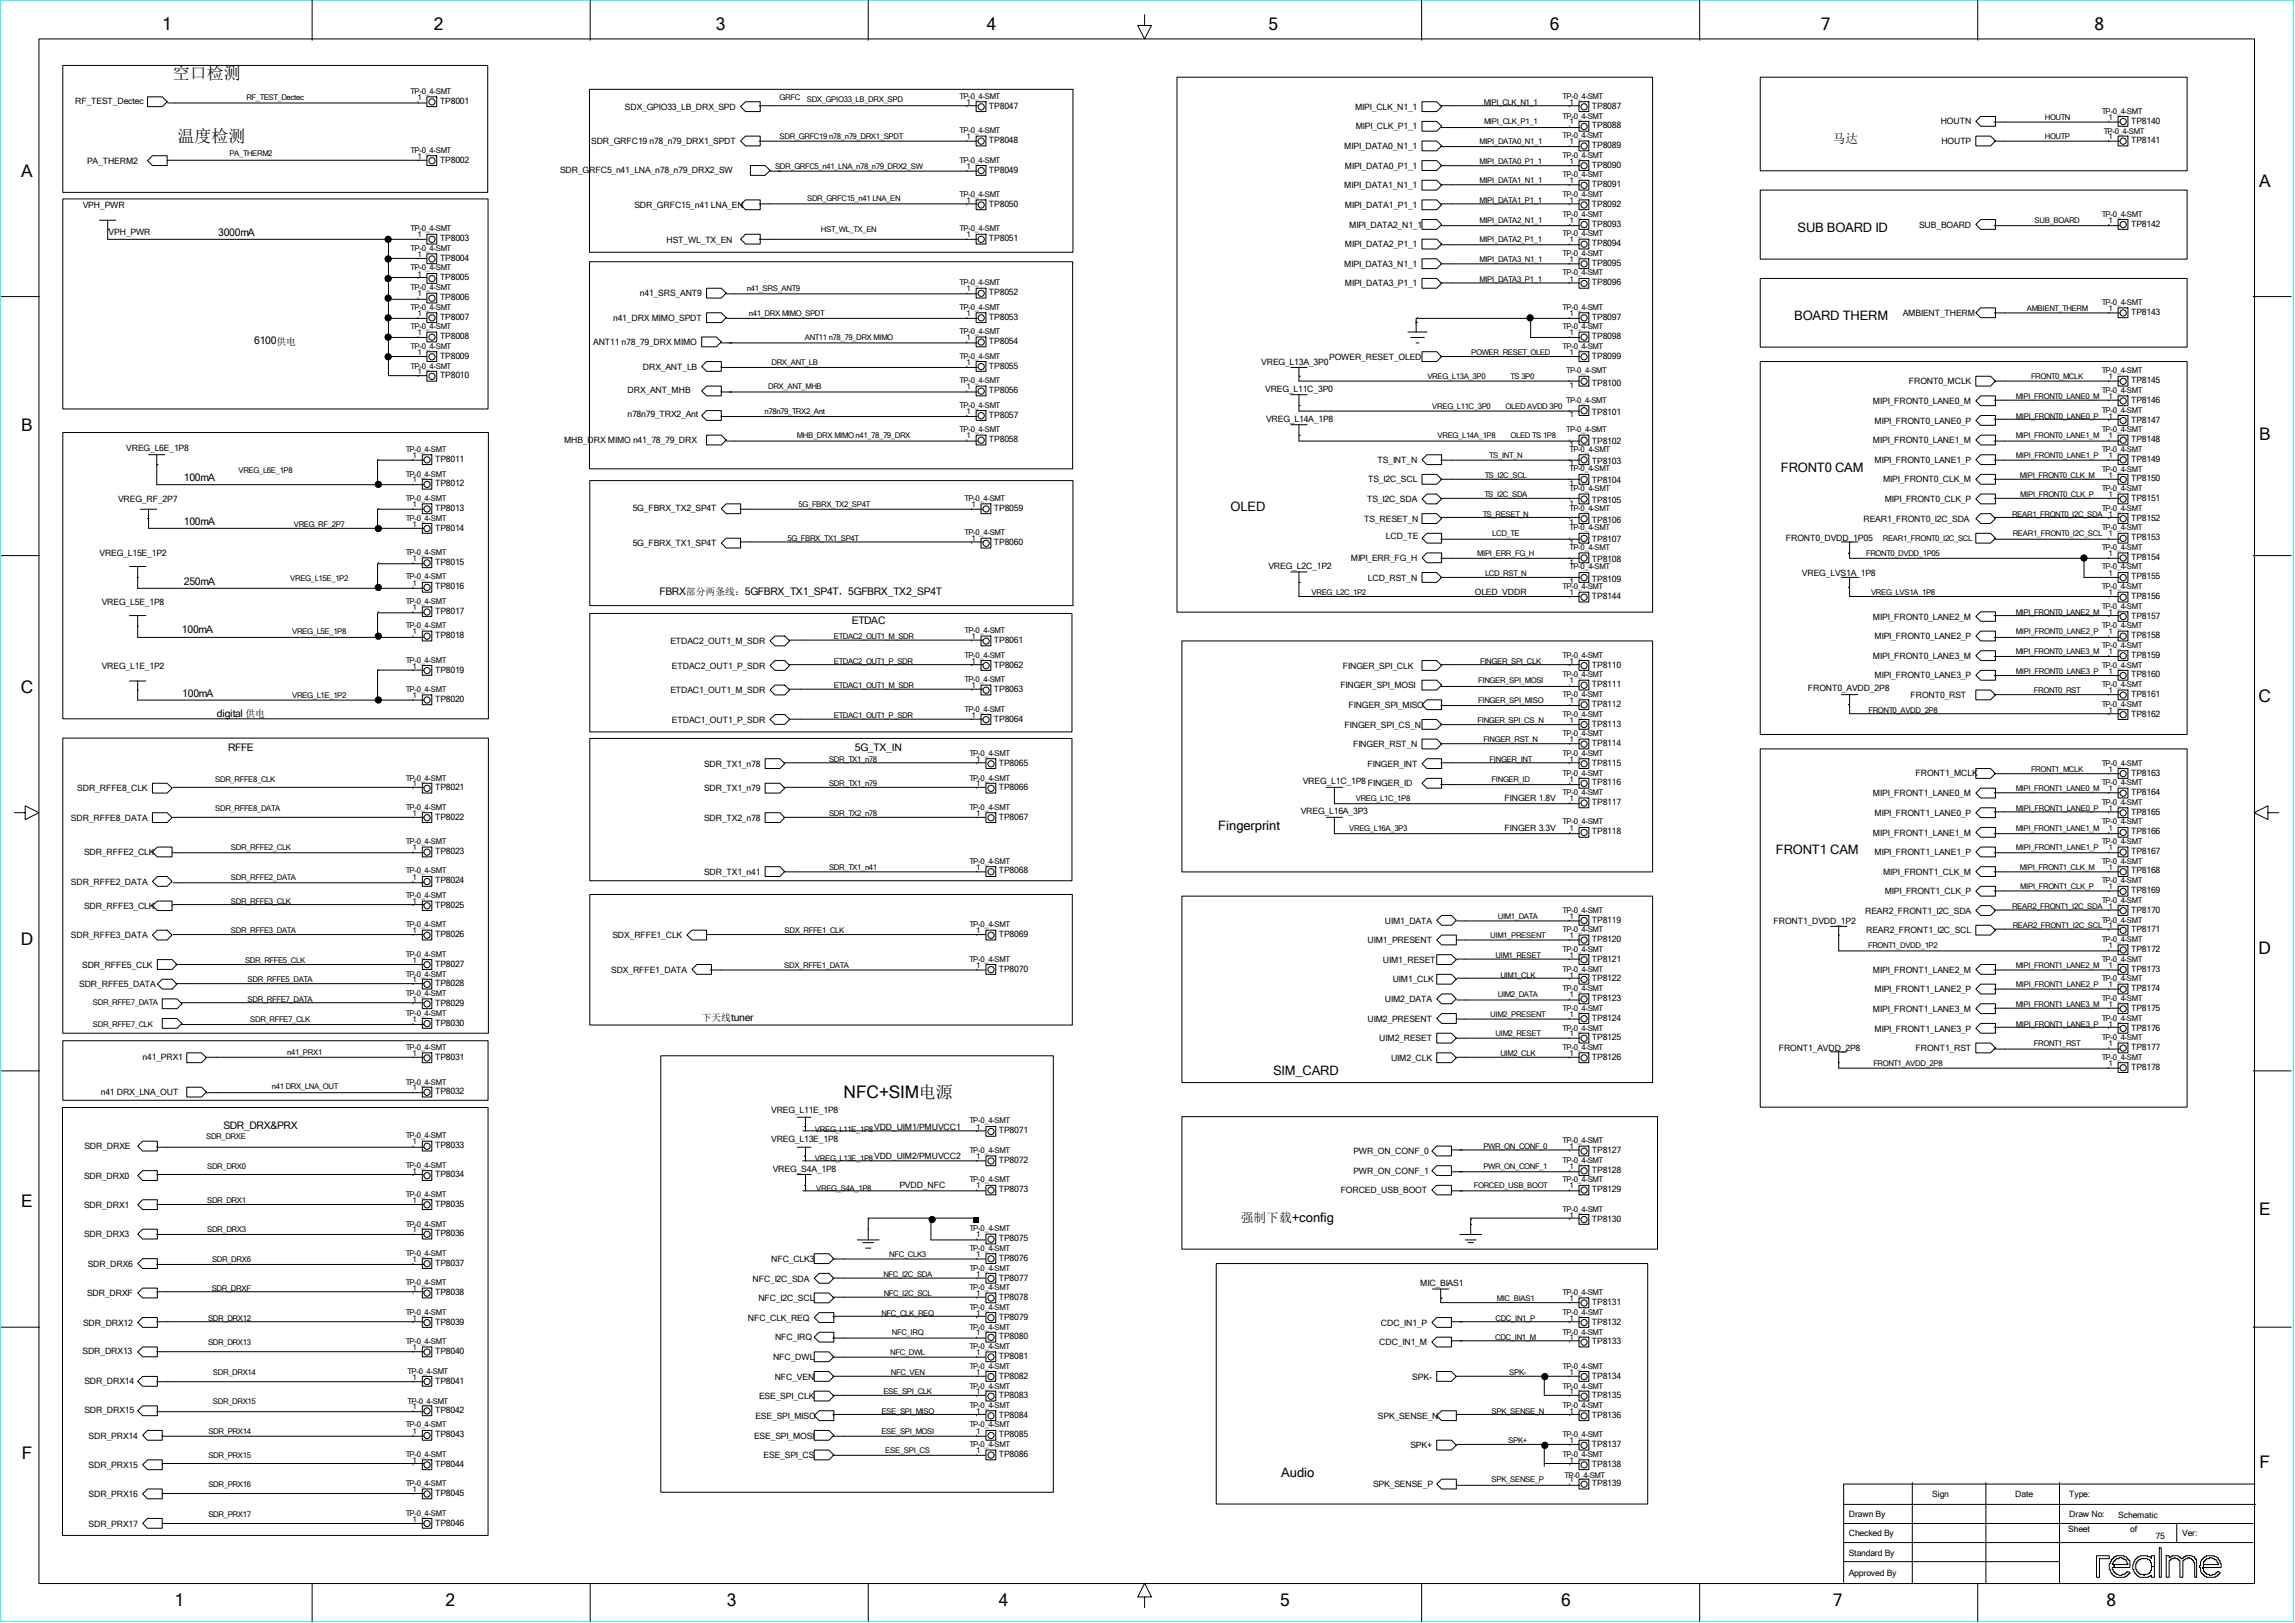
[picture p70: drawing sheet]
<svg xmlns="http://www.w3.org/2000/svg" width="297mm" height="210mm" viewBox="0 0 297 210" stroke-linecap="round" stroke-linejoin="round" font-family="sans-serif">
<defs><g id="words">
<g font-size="2.2">
<text x="21" y="3.8">1</text>
<text x="56.1" y="3.8">2</text>
<text x="92.6" y="3.8">3</text>
<text x="127.7" y="3.8">4</text>
<text x="164.2" y="3.8">5</text>
<text x="200.6" y="3.8">6</text>
<text x="235.7" y="3.8">7</text>
<text x="271" y="3.8">8</text>
<text x="22.4" y="10.2">空口检测</text>
<text x="2.8" y="23">A</text>
<text x="23" y="18.4">温度检测</text>
<text x="292.4" y="24.1">A</text>
<text x="2.8" y="55.8">B</text>
<text x="292.4" y="56.9">B</text>
<text x="2.7" y="89.7">C</text>
<text x="292.3" y="90.8">C</text>
<text x="2.7" y="122.3">D</text>
<text x="292.3" y="123.4">D</text>
<text x="109.2" y="142.1">NFC+SIM电源</text>
<text x="2.8" y="156.1">E</text>
<text x="292.4" y="157.3">E</text>
<text x="2.8" y="188.8">F</text>
<text x="292.4" y="189.9">F</text>
<text x="22.6" y="207.8">1</text>
<text x="57.7" y="207.8">2</text>
<text x="94.1" y="207.8">3</text>
<text x="129.3" y="207.8">4</text>
<text x="165.7" y="207.8">5</text>
<text x="202" y="207.8">6</text>
<text x="237.2" y="207.8">7</text>
<text x="272.6" y="207.8">8</text>
</g>
<g font-size="1.7">
<text x="237.2" y="18.5">马达</text>
<text x="232.6" y="30">SUB BOARD ID</text>
<text x="232.2" y="41.4">BOARD THERM</text>
<text x="230.5" y="61">FRONT0 CAM</text>
<text x="159.3" y="66.1">OLED</text>
<text x="157.6" y="107.4">Fingerprint</text>
<text x="229.8" y="110.5">FRONT1 CAM</text>
<text x="164.8" y="139.1">SIM_CARD</text>
<text x="160.6" y="158.1">强制下载+config</text>
<text x="165.8" y="191">Audio</text>
</g>
<g font-size="1.3">
<text x="28.2" y="30.5">3000mA</text>
<text x="32.9" y="44.6">6100供电</text>
<text x="23.8" y="62.3">100mA</text>
<text x="23.8" y="67.9">100mA</text>
<text x="23.8" y="75.7">250mA</text>
<text x="85.3" y="77">FBRX部分两条线：5GFBRX_TX1_SP4T，5GFBRX_TX2_SP4T</text>
<text x="23.5" y="82">100mA</text>
<text x="110.2" y="80.7">ETDAC</text>
<text x="23.6" y="90.1">100mA</text>
<text x="28.1" y="92.8">digital 供电</text>
<text x="29.5" y="97.2">RFFE</text>
<text x="110.6" y="97.2">5G_TX_IN</text>
<text x="90.8" y="132.1">下天线tuner</text>
<text x="28.9" y="146.1">SDR_DRX&amp;PRX</text>
</g>
<g font-size="1.1">
<text x="9.7" y="13.4">RF_TEST_Dectec</text>
<text x="56.9" y="13.4">TP8001</text>
<text x="80.9" y="14.2">SDX_GPIO33_LB_DRX_SPD</text>
<text x="128" y="14.1">TP8047</text>
<text x="175.4" y="14.2">MIPI_CLK_N1_1</text>
<text x="175.4" y="16.7">MIPI_CLK_P1_1</text>
<text x="206" y="14.1">TP8087</text>
<text x="206" y="16.6">TP8088</text>
<text x="251.1" y="16.1">HOUTN</text>
<text x="275.8" y="16">TP8140</text>
<text x="11.3" y="21.2">PA_THERM2</text>
<text x="56.9" y="21.1">TP8002</text>
<text x="72.5" y="22.3">SDR_GRFC5_n41_LNA_n78_n79_DRX2_SW</text>
<text x="76.5" y="18.6">SDR_GRFC19 n78_n79_DRX1_SPDT</text>
<text x="128" y="18.5">TP8048</text>
<text x="128" y="22.3">TP8049</text>
<text x="174" y="19.3">MIPI_DATA0_N1_1</text>
<text x="174" y="21.8">MIPI_DATA0_P1_1</text>
<text x="206" y="19.2">TP8089</text>
<text x="206" y="21.7">TP8090</text>
<text x="251.2" y="18.6">HOUTP</text>
<text x="275.8" y="18.5">TP8141</text>
<text x="10.7" y="26.9">VPH_PWR</text>
<text x="82.1" y="26.9">SDR_GRFC15_n41 LNA_EN</text>
<text x="128" y="26.8">TP8050</text>
<text x="174" y="24.4">MIPI_DATA1_N1_1</text>
<text x="174" y="26.9">MIPI_DATA1_P1_1</text>
<text x="174.6" y="29.4">MIPI_DATA2_N1_1</text>
<text x="206" y="24.2">TP8091</text>
<text x="206" y="26.8">TP8092</text>
<text x="206" y="29.3">TP8093</text>
<text x="248.4" y="29.4">SUB_BOARD</text>
<text x="275.8" y="29.3">TP8142</text>
<text x="14.1" y="30.4">VPH_PWR</text>
<text x="56.9" y="31.2">TP8003</text>
<text x="56.9" y="33.7">TP8004</text>
<text x="86.2" y="31.5">HST_WL_TX_EN</text>
<text x="128" y="31.2">TP8051</text>
<text x="174" y="34.5">MIPI_DATA3_N1_1</text>
<text x="174" y="32">MIPI_DATA2_P1_1</text>
<text x="206" y="31.9">TP8094</text>
<text x="206" y="34.4">TP8095</text>
<text x="56.9" y="38.8">TP8006</text>
<text x="56.9" y="41.3">TP8007</text>
<text x="56.9" y="36.3">TP8005</text>
<text x="79.3" y="41.5">n41_DRX MIMO_SPDT</text>
<text x="82.8" y="38.3">n41_SRS_ANT9</text>
<text x="128" y="38.2">TP8052</text>
<text x="128" y="41.3">TP8053</text>
<text x="174" y="37.1">MIPI_DATA3_P1_1</text>
<text x="206" y="36.9">TP8096</text>
<text x="206" y="41.3">TP8097</text>
<text x="246.2" y="40.9">AMBIENT_THERM</text>
<text x="275.8" y="40.7">TP8143</text>
<text x="56.9" y="46.4">TP8009</text>
<text x="56.9" y="43.9">TP8008</text>
<text x="76.8" y="44.6">ANT11 n78_79_DRX MIMO</text>
<text x="83.2" y="47.9">DRX_ANT_LB</text>
<text x="128" y="47.7">TP8055</text>
<text x="128" y="44.5">TP8054</text>
<text x="163.2" y="47.2">VREG_L13A_3P0</text>
<text x="172" y="46.6">POWER_RESET_OLED</text>
<text x="206" y="43.9">TP8098</text>
<text x="206" y="46.4">TP8099</text>
<text x="56.9" y="49">TP8010</text>
<text x="81.2" y="50.9">DRX_ANT_MHB</text>
<text x="128" y="50.9">TP8056</text>
<text x="163.7" y="50.7">VREG_L11C_3P0</text>
<text x="206" y="49.9">TP8100</text>
<text x="206" y="53.7">TP8101</text>
<text x="242.4" y="52.3">MIPI_FRONT0_LANE0_M</text>
<text x="247" y="49.7">FRONT0_MCLK</text>
<text x="275.8" y="52.1">TP8146</text>
<text x="275.8" y="49.6">TP8145</text>
<text x="16.3" y="58.4">VREG_L6E_1P8</text>
<text x="56.3" y="59.8">TP8011</text>
<text x="73" y="57.3">MHB_DRX MIMO n41_78_79_DRX</text>
<text x="81.2" y="54">n78n79_TRX2_Ant</text>
<text x="128" y="54">TP8057</text>
<text x="128" y="57.2">TP8058</text>
<text x="163.8" y="54.6">VREG_L14A_1P8</text>
<text x="178.3" y="59.9">TS_INT_N</text>
<text x="206" y="57.5">TP8102</text>
<text x="242.4" y="57.3">MIPI_FRONT0_LANE1_M</text>
<text x="242.6" y="59.9">MIPI_FRONT0_LANE1_P</text>
<text x="242.6" y="54.8">MIPI_FRONT0_LANE0_P</text>
<text x="275.8" y="59.8">TP8149</text>
<text x="275.8" y="54.7">TP8147</text>
<text x="275.8" y="57.2">TP8148</text>
<text x="15.3" y="65">VREG_RF_2P7</text>
<text x="56.3" y="62.9">TP8012</text>
<text x="176.9" y="65">TS_I2C_SDA</text>
<text x="177.1" y="62.4">TS_I2C_SCL</text>
<text x="206" y="60">TP8103</text>
<text x="206" y="62.6">TP8104</text>
<text x="206" y="65.1">TP8105</text>
<text x="243.7" y="62.4">MIPI_FRONT0_CLK_M</text>
<text x="243.9" y="65">MIPI_FRONT0_CLK_P</text>
<text x="275.8" y="62.3">TP8150</text>
<text x="275.8" y="64.8">TP8151</text>
<text x="12.9" y="72">VREG_L15E_1P2</text>
<text x="56.3" y="68.7">TP8014</text>
<text x="56.3" y="66.1">TP8013</text>
<text x="81.9" y="66.2">5G_FBRX_TX2_SP4T</text>
<text x="81.9" y="70.7">5G_FBRX_TX1_SP4T</text>
<text x="128.6" y="66.1">TP8059</text>
<text x="128.6" y="70.5">TP8060</text>
<text x="176.5" y="67.5">TS_RESET_N</text>
<text x="179.3" y="69.8">LCD_TE</text>
<text x="206" y="67.6">TP8106</text>
<text x="206" y="70.2">TP8107</text>
<text x="231.1" y="70">FRONT0_DVDD_1P05</text>
<text x="241.2" y="67.5">REAR1_FRONT0_I2C_SDA</text>
<text x="275.8" y="67.4">TP8152</text>
<text x="275.8" y="69.9">TP8153</text>
<text x="56.3" y="76.2">TP8016</text>
<text x="56.3" y="73.1">TP8015</text>
<text x="164.1" y="73.6">VREG_L2C_1P2</text>
<text x="174.8" y="72.6">MIPI_ERR_FG_H</text>
<text x="177" y="75.1">LCD_RST_N</text>
<text x="190.9" y="77">OLED_VDDR</text>
<text x="206" y="72.7">TP8108</text>
<text x="206" y="75.3">TP8109</text>
<text x="206" y="77.5">TP8144</text>
<text x="233.2" y="74.5">VREG_LVS1A_1P8</text>
<text x="275.8" y="72.4">TP8154</text>
<text x="275.8" y="75">TP8155</text>
<text x="275.8" y="77.5">TP8156</text>
<text x="13.2" y="78.3">VREG_L5E_1P8</text>
<text x="56.3" y="82.6">TP8018</text>
<text x="56.3" y="79.4">TP8017</text>
<text x="86.7" y="83.3">ETDAC2_OUT1_M_SDR</text>
<text x="128.6" y="83.2">TP8061</text>
<text x="242.4" y="80.2">MIPI_FRONT0_LANE2_M</text>
<text x="242.6" y="82.7">MIPI_FRONT0_LANE2_P</text>
<text x="275.8" y="80">TP8157</text>
<text x="275.8" y="82.6">TP8158</text>
<text x="13.2" y="86.5">VREG_L1E_1P2</text>
<text x="56.3" y="87">TP8019</text>
<text x="86.7" y="89.7">ETDAC1_OUT1_M_SDR</text>
<text x="87" y="86.5">ETDAC2_OUT1_P_SDR</text>
<text x="128.6" y="86.4">TP8062</text>
<text x="128.6" y="89.6">TP8063</text>
<text x="173.5" y="89.1">FINGER_SPI_MOSI</text>
<text x="173.8" y="86.5">FINGER_SPI_CLK</text>
<text x="206" y="88.9">TP8111</text>
<text x="206" y="86.4">TP8110</text>
<text x="234" y="89.4">FRONT0_AVDD_2P8</text>
<text x="242.4" y="85.2">MIPI_FRONT0_LANE3_M</text>
<text x="242.6" y="87.8">MIPI_FRONT0_LANE3_P</text>
<text x="275.8" y="85.1">TP8159</text>
<text x="275.8" y="87.7">TP8160</text>
<text x="56.3" y="90.8">TP8020</text>
<text x="87" y="93.5">ETDAC1_OUT1_P_SDR</text>
<text x="128.6" y="93.4">TP8064</text>
<text x="174" y="94.1">FINGER_SPI_CS_N</text>
<text x="174.5" y="91.6">FINGER_SPI_MISO</text>
<text x="206" y="91.5">TP8112</text>
<text x="206" y="94">TP8113</text>
<text x="247.3" y="90.3">FRONT0_RST</text>
<text x="275.8" y="90.2">TP8161</text>
<text x="275.8" y="92.7">TP8162</text>
<text x="91.1" y="99.2">SDR_TX1_n78</text>
<text x="129.3" y="99.1">TP8065</text>
<text x="168.6" y="101.5">VREG_L1C_1P8 FINGER_ID</text>
<text x="175.1" y="96.7">FINGER_RST_N</text>
<text x="177" y="99.2">FINGER_INT</text>
<text x="206" y="96.6">TP8114</text>
<text x="206" y="99.1">TP8115</text>
<text x="206" y="101.6">TP8116</text>
<text x="247.9" y="100.4">FRONT1_MCLK</text>
<text x="275.8" y="100.4">TP8163</text>
<text x="9.2" y="106.2">SDR_RFFE8_DATA</text>
<text x="10" y="102.4">SDR_RFFE8_CLK</text>
<text x="56.3" y="102.3">TP8021</text>
<text x="56.3" y="106.1">TP8022</text>
<text x="91.1" y="102.4">SDR_TX1_n79</text>
<text x="91.1" y="106.2">SDR_TX2_n78</text>
<text x="129.3" y="102.3">TP8066</text>
<text x="129.3" y="106.1">TP8067</text>
<text x="168.3" y="105.3">VREG_L16A_3P3</text>
<text x="194.7" y="107.5">FINGER 3.3V</text>
<text x="194.7" y="103.7">FINGER 1.8V</text>
<text x="206" y="107.9">TP8118</text>
<text x="206" y="104.2">TP8117</text>
<text x="242.4" y="103">MIPI_FRONT1_LANE0_M</text>
<text x="242.6" y="105.6">MIPI_FRONT1_LANE0_P</text>
<text x="275.8" y="102.9">TP8164</text>
<text x="275.8" y="105.4">TP8165</text>
<text x="275.8" y="107.9">TP8166</text>
<text x="10.9" y="110.6">SDR_RFFE2_CLK</text>
<text x="56.3" y="110.5">TP8023</text>
<text x="91.1" y="113.2">SDR_TX1_n41</text>
<text x="129.3" y="113">TP8068</text>
<text x="242.4" y="108.1">MIPI_FRONT1_LANE1_M</text>
<text x="242.6" y="110.6">MIPI_FRONT1_LANE1_P</text>
<text x="243.7" y="113.2">MIPI_FRONT1_CLK_M</text>
<text x="275.8" y="110.5">TP8167</text>
<text x="275.8" y="113">TP8168</text>
<text x="9.2" y="114.5">SDR_RFFE2_DATA</text>
<text x="10.9" y="117.6">SDR_RFFE3_CLK</text>
<text x="56.3" y="114.3">TP8024</text>
<text x="56.3" y="117.5">TP8025</text>
<text x="179.2" y="119.5">UIM1_DATA</text>
<text x="206" y="119.4">TP8119</text>
<text x="229.5" y="119.5">FRONT1_DVDD_1P2</text>
<text x="241.4" y="118.2">REAR2_FRONT1_I2C_SDA</text>
<text x="243.9" y="115.7">MIPI_FRONT1_CLK_P</text>
<text x="275.8" y="115.6">TP8169</text>
<text x="275.8" y="118.1">TP8170</text>
<text x="9.2" y="121.4">SDR_RFFE3_DATA</text>
<text x="10.6" y="125.2">SDR_RFFE5_CLK</text>
<text x="56.3" y="121.3">TP8026</text>
<text x="56.3" y="125.1">TP8027</text>
<text x="79.1" y="125.8">SDX_RFFE1_DATA</text>
<text x="79.3" y="121.4">SDX_RFFE1_CLK</text>
<text x="129.3" y="121.3">TP8069</text>
<text x="129.3" y="125.7">TP8070</text>
<text x="177" y="122">UIM1_PRESENT</text>
<text x="179" y="124.6">UIM1_RESET</text>
<text x="206" y="121.9">TP8120</text>
<text x="206" y="124.5">TP8121</text>
<text x="241.5" y="120.8">REAR2_FRONT1_I2C_SCL</text>
<text x="242.4" y="125.8">MIPI_FRONT1_LANE2_M</text>
<text x="275.8" y="123.2">TP8172</text>
<text x="275.8" y="125.7">TP8173</text>
<text x="275.8" y="120.6">TP8171</text>
<text x="10.2" y="127.8">SDR_RFFE5_DATA</text>
<text x="56.3" y="127.6">TP8028</text>
<text x="56.3" y="130.2">TP8029</text>
<text x="179.2" y="129.7">UIM2_DATA</text>
<text x="180.2" y="127.1">UIM1_CLK</text>
<text x="206" y="127">TP8122</text>
<text x="206" y="129.5">TP8123</text>
<text x="242.4" y="130.9">MIPI_FRONT1_LANE3_M</text>
<text x="242.6" y="128.4">MIPI_FRONT1_LANE2_P</text>
<text x="275.8" y="130.8">TP8175</text>
<text x="275.8" y="128.3">TP8174</text>
<text x="18.5" y="137.2">n41_PRX1</text>
<text x="56.3" y="132.7">TP8030</text>
<text x="56.3" y="137.2">TP8031</text>
<text x="177" y="132.2">UIM2_PRESENT</text>
<text x="178.5" y="134.7">UIM2_RESET</text>
<text x="180" y="137.3">UIM2_CLK</text>
<text x="206" y="132.1">TP8124</text>
<text x="206" y="134.6">TP8125</text>
<text x="206" y="137.2">TP8126</text>
<text x="230.2" y="136">FRONT1_AVDD_2P8</text>
<text x="242.6" y="133.5">MIPI_FRONT1_LANE3_P</text>
<text x="247.9" y="136">FRONT1_RST</text>
<text x="275.8" y="133.3">TP8176</text>
<text x="275.8" y="135.9">TP8177</text>
<text x="13" y="141.6">n41 DRX_LNA_OUT</text>
<text x="56.3" y="141.6">TP8032</text>
<text x="275.8" y="138.4">TP8178</text>
<text x="10.9" y="148.6">SDR_DRXE</text>
<text x="56.3" y="148.5">TP8033</text>
<text x="99.8" y="144">VREG_L11E_1P8</text>
<text x="99.8" y="147.8">VREG_L13E_1P8</text>
<text x="129.3" y="146.6">TP8071</text>
<text x="175.2" y="149.3">PWR_ON_CONF_0</text>
<text x="206" y="149.2">TP8127</text>
<text x="10.9" y="152.5">SDR_DRX0</text>
<text x="56.3" y="152.4">TP8034</text>
<text x="100" y="151.6">VREG_S4A_1P8</text>
<text x="116.4" y="153.7">PVDD_NFC</text>
<text x="129.3" y="150.4">TP8072</text>
<text x="129.3" y="154.3">TP8073</text>
<text x="173.5" y="154.4">FORCED_USB_BOOT</text>
<text x="175.2" y="151.9">PWR_ON_CONF_1</text>
<text x="206" y="151.7">TP8128</text>
<text x="206" y="154.3">TP8129</text>
<text x="10.9" y="160.1">SDR_DRX3</text>
<text x="10.9" y="156.3">SDR_DRX1</text>
<text x="56.3" y="156.2">TP8035</text>
<text x="56.3" y="160">TP8036</text>
<text x="129.3" y="160.6">TP8075</text>
<text x="206" y="158.1">TP8130</text>
<text x="11.3" y="167.7">SDR_DRXF</text>
<text x="11.3" y="163.9">SDR_DRX6</text>
<text x="56.3" y="163.8">TP8037</text>
<text x="56.3" y="167.6">TP8038</text>
<text x="97.4" y="165.8">NFC_I2C_SDA</text>
<text x="99.8" y="163.3">NFC_CLK3</text>
<text x="129.3" y="163.1">TP8076</text>
<text x="129.3" y="165.7">TP8077</text>
<text x="183.8" y="166.5">MIC_BIAS1</text>
<text x="10.8" y="171.5">SDR_DRX12</text>
<text x="56.3" y="171.4">TP8039</text>
<text x="96.8" y="170.9">NFC_CLK_REQ</text>
<text x="98.1" y="168.4">NFC_I2C_SCL</text>
<text x="100.3" y="173.4">NFC_IRQ</text>
<text x="129.3" y="168.2">TP8078</text>
<text x="129.3" y="170.8">TP8079</text>
<text x="129.3" y="173.3">TP8080</text>
<text x="178.7" y="171.5">CDC_IN1_P</text>
<text x="206" y="168.9">TP8131</text>
<text x="206" y="171.4">TP8132</text>
<text x="206" y="173.9">TP8133</text>
<text x="10.7" y="175.3">SDR_DRX13</text>
<text x="10.9" y="179.1">SDR_DRX14</text>
<text x="56.3" y="175.2">TP8040</text>
<text x="56.3" y="179">TP8041</text>
<text x="100" y="176">NFC_DWL</text>
<text x="100.3" y="178.5">NFC_VEN</text>
<text x="129.3" y="175.8">TP8081</text>
<text x="129.3" y="178.4">TP8082</text>
<text x="178.5" y="174.1">CDC_IN1_M</text>
<text x="182.8" y="178.5">SPK-</text>
<text x="206" y="178.4">TP8134</text>
<text x="10.9" y="182.9">SDR_DRX15</text>
<text x="56.3" y="186">TP8043</text>
<text x="56.3" y="182.8">TP8042</text>
<text x="97.8" y="183.6">ESE_SPI_MISO</text>
<text x="98.2" y="181.1">ESE_SPI_CLK</text>
<text x="129.3" y="180.9">TP8083</text>
<text x="129.3" y="183.4">TP8084</text>
<text x="129.3" y="186">TP8085</text>
<text x="178.3" y="183.6">SPK_SENSE_N</text>
<text x="206" y="183.4">TP8136</text>
<text x="206" y="180.9">TP8135</text>
<text x="11.5" y="186.1">SDR_PRX14</text>
<text x="11.5" y="189.9">SDR_PRX15</text>
<text x="56.3" y="189.8">TP8044</text>
<text x="97.6" y="186.1">ESE_SPI_MOSI</text>
<text x="98.8" y="188.7">ESE_SPI_CS</text>
<text x="129.3" y="188.5">TP8086</text>
<text x="182.5" y="187.4">SPK+</text>
<text x="206" y="187.2">TP8137</text>
<text x="206" y="189.8">TP8138</text>
<text x="11.5" y="193.7">SDR_PRX16</text>
<text x="11.5" y="197.5">SDR_PRX17</text>
<text x="56.3" y="193.6">TP8045</text>
<text x="56.3" y="197.4">TP8046</text>
<text x="177.7" y="192.4">SPK_SENSE_P</text>
<text x="206" y="192.3">TP8139</text>
<text x="239.3" y="196.3">Drawn By</text>
<text x="250" y="193.7">Sign</text>
<text x="260.8" y="193.7">Date</text>
<text x="267.8" y="193.7">Type:</text>
<text x="267.8" y="196.3">Draw No:</text>
<text x="274.1" y="196.4">Schematic</text>
<text x="239.3" y="198.8">Checked By</text>
<text x="239.3" y="201.3">Standard By</text>
<text x="239.3" y="203.9">Approved By</text>
<text x="267.7" y="198.3">Sheet</text>
<text x="275.7" y="198.3">of</text>
<text x="279" y="199.2">75</text>
<text x="282.4" y="198.8">Ver:</text>
</g>
<g font-size="1">
<text x="31.9" y="12.9">RF_TEST_Dectec</text>
<text x="53.1" y="12.2">TP-0_4-SMT</text>
<text x="54" y="12.9">1</text>
<text x="100.9" y="12.9">GRFC</text>
<text x="104.4" y="13.2">SDX_GPIO33_LB_DRX_SPD</text>
<text x="124.2" y="17.2">TP-0_4-SMT</text>
<text x="124.2" y="12.8">TP-0_4-SMT</text>
<text x="125.1" y="13.6">1</text>
<text x="192" y="13.6">MIPI_CLK_N1_1</text>
<text x="192" y="16.1">MIPI_CLK_P1_1</text>
<text x="202.2" y="12.8">TP-0_4-SMT</text>
<text x="202.2" y="15.3">TP-0_4-SMT</text>
<text x="202.2" y="17.9">TP-0_4-SMT</text>
<text x="203.1" y="13.6">1</text>
<text x="203.1" y="16.1">1</text>
<text x="264.6" y="15.5">HOUTN</text>
<text x="272" y="14.7">TP-0_4-SMT</text>
<text x="272.2" y="17.4">TP-0_4-SMT</text>
<text x="272.9" y="15.5">1</text>
<text x="29.7" y="20.2">PA_THERM2</text>
<text x="53.1" y="19.8">TP-0_4-SMT</text>
<text x="54" y="20.5">1</text>
<text x="100.3" y="21.8">SDR_GRFC5_n41_LNA_n78_n79_DRX2_SW</text>
<text x="100.9" y="18">SDR_GRFC19 n78_n79_DRX1_SPDT</text>
<text x="124.2" y="21.1">TP-0_4-SMT</text>
<text x="125.1" y="18">1</text>
<text x="125.1" y="21.8">1</text>
<text x="191.5" y="18.6">MIPI_DATA0_N1_1</text>
<text x="191.5" y="21.2">MIPI_DATA0_P1_1</text>
<text x="191.5" y="23.7">MIPI_DATA1_N1_1</text>
<text x="202.2" y="20.4">TP-0_4-SMT</text>
<text x="202.2" y="23">TP-0_4-SMT</text>
<text x="203.1" y="18.6">1</text>
<text x="203.1" y="21.2">1</text>
<text x="203.1" y="23.7">1</text>
<text x="264.6" y="18">HOUTP</text>
<text x="272.9" y="18">1</text>
<text x="53.1" y="29.9">TP-0_4-SMT</text>
<text x="104.5" y="26">SDR_GRFC15_n41 LNA_EN</text>
<text x="124.2" y="29.9">TP-0_4-SMT</text>
<text x="124.2" y="25.5">TP-0_4-SMT</text>
<text x="125.1" y="26.3">1</text>
<text x="191.5" y="26.3">MIPI_DATA1_P1_1</text>
<text x="191.5" y="28.8">MIPI_DATA2_N1_1</text>
<text x="202.2" y="25.5">TP-0_4-SMT</text>
<text x="202.2" y="28">TP-0_4-SMT</text>
<text x="203.1" y="26.3">1</text>
<text x="203.1" y="28.8">1</text>
<text x="263.3" y="28.8">SUB_BOARD</text>
<text x="272" y="28">TP-0_4-SMT</text>
<text x="272.9" y="28.8">1</text>
<text x="53.1" y="32.4">TP-0_4-SMT</text>
<text x="53.1" y="35">TP-0_4-SMT</text>
<text x="54" y="30.7">1</text>
<text x="54" y="33.2">1</text>
<text x="54" y="35.8">1</text>
<text x="106.2" y="30.1">HST_WL_TX_EN</text>
<text x="125.1" y="30.7">1</text>
<text x="191.5" y="31.3">MIPI_DATA2_P1_1</text>
<text x="191.5" y="33.9">MIPI_DATA3_N1_1</text>
<text x="202.2" y="30.6">TP-0_4-SMT</text>
<text x="202.2" y="33.1">TP-0_4-SMT</text>
<text x="202.2" y="35.6">TP-0_4-SMT</text>
<text x="203.1" y="31.3">1</text>
<text x="203.1" y="33.9">1</text>
<text x="53.1" y="37.5">TP-0_4-SMT</text>
<text x="53.1" y="40.1">TP-0_4-SMT</text>
<text x="54" y="38.3">1</text>
<text x="54" y="40.9">1</text>
<text x="96.7" y="37.7">n41_SRS_ANT9</text>
<text x="96.9" y="40.9">n41_DRX MIMO_SPDT</text>
<text x="124.2" y="36.9">TP-0_4-SMT</text>
<text x="124.2" y="40.1">TP-0_4-SMT</text>
<text x="125.1" y="37.7">1</text>
<text x="125.1" y="40.9">1</text>
<text x="191.5" y="36.4">MIPI_DATA3_P1_1</text>
<text x="202.2" y="40.1">TP-0_4-SMT</text>
<text x="203.1" y="36.4">1</text>
<text x="203.1" y="40.9">1</text>
<text x="262.3" y="40.2">AMBIENT_THERM</text>
<text x="272" y="39.4">TP-0_4-SMT</text>
<text x="272.9" y="40.2">1</text>
<text x="53.1" y="45.1">TP-0_4-SMT</text>
<text x="53.1" y="47.7">TP-0_4-SMT</text>
<text x="53.1" y="42.6">TP-0_4-SMT</text>
<text x="54" y="45.9">1</text>
<text x="54" y="43.4">1</text>
<text x="99.8" y="47.2">DRX_ANT_LB</text>
<text x="104.2" y="44">ANT11 n78_79_DRX MIMO</text>
<text x="124.2" y="46.4">TP-0_4-SMT</text>
<text x="124.2" y="43.2">TP-0_4-SMT</text>
<text x="125.1" y="47.2">1</text>
<text x="125.1" y="44">1</text>
<text x="190.4" y="45.9">POWER_RESET_OLED</text>
<text x="202.2" y="42.6">TP-0_4-SMT</text>
<text x="202.2" y="45.1">TP-0_4-SMT</text>
<text x="203.1" y="43.4">1</text>
<text x="203.1" y="45.9">1</text>
<text x="54" y="48.4">1</text>
<text x="98.9" y="53.5">n78n79_TRX2_Ant</text>
<text x="99.4" y="50.4">DRX_ANT_MHB</text>
<text x="124.2" y="49.6">TP-0_4-SMT</text>
<text x="124.2" y="52.8">TP-0_4-SMT</text>
<text x="125.1" y="50.4">1</text>
<text x="125.1" y="53.5">1</text>
<text x="184.7" y="49.1">VREG_L13A_3P0</text>
<text x="185.4" y="52.9">VREG_L11C_3P0</text>
<text x="194.8" y="52.9">OLED AVDD 3P0</text>
<text x="195.5" y="49.1">TS 3P0</text>
<text x="202.7" y="48.3">TP-0_4-SMT</text>
<text x="202.7" y="52.1">TP-0_4-SMT</text>
<text x="203.1" y="50.2">1</text>
<text x="203.1" y="54">1</text>
<text x="260.9" y="51.6">MIPI_FRONT0_LANE0_M</text>
<text x="262.8" y="49.1">FRONT0_MCLK</text>
<text x="272" y="50.9">TP-0_4-SMT</text>
<text x="272" y="53.4">TP-0_4-SMT</text>
<text x="272" y="48.3">TP-0_4-SMT</text>
<text x="272.9" y="51.6">1</text>
<text x="272.9" y="49.1">1</text>
<text x="52.5" y="58.5">TP-0_4-SMT</text>
<text x="53.4" y="59.2">1</text>
<text x="103.1" y="56.7">MHB_DRX MIMO n41_78_79_DRX</text>
<text x="124.2" y="55.9">TP-0_4-SMT</text>
<text x="125.1" y="56.7">1</text>
<text x="186" y="56.7">VREG_L14A_1P8</text>
<text x="192.7" y="59.2">TS_INT_N</text>
<text x="195.5" y="56.7">OLED TS 1P8</text>
<text x="202.7" y="55.9">TP-0_4-SMT</text>
<text x="203.1" y="57.8">1</text>
<text x="203.1" y="58.4">TP-0_4-SMT</text>
<text x="260.9" y="56.7">MIPI_FRONT0_LANE1_M</text>
<text x="260.9" y="54.2">MIPI_FRONT0_LANE0_P</text>
<text x="260.9" y="59.2">MIPI_FRONT0_LANE1_P</text>
<text x="272" y="58.5">TP-0_4-SMT</text>
<text x="272" y="55.9">TP-0_4-SMT</text>
<text x="272.9" y="59.2">1</text>
<text x="272.9" y="54.2">1</text>
<text x="272.9" y="56.7">1</text>
<text x="30.9" y="61.2">VREG_L6E_1P8</text>
<text x="52.5" y="61.7">TP-0_4-SMT</text>
<text x="52.5" y="64.8">TP-0_4-SMT</text>
<text x="53.4" y="62.4">1</text>
<text x="53.4" y="65.6">1</text>
<text x="103.3" y="65.6">5G_FBRX_TX2_SP4T</text>
<text x="124.8" y="64.8">TP-0_4-SMT</text>
<text x="125.7" y="65.6">1</text>
<text x="192.1" y="64.3">TS_I2C_SDA</text>
<text x="192.1" y="61.8">TS_I2C_SCL</text>
<text x="203.1" y="60.3">1</text>
<text x="203.1" y="62.9">1</text>
<text x="203.1" y="61">TP-0_4-SMT</text>
<text x="203.1" y="65.4">1</text>
<text x="203.1" y="63.5">TP-0_4-SMT</text>
<text x="261.4" y="61.8">MIPI_FRONT0_CLK_M</text>
<text x="261.4" y="64.3">MIPI_FRONT0_CLK_P</text>
<text x="272" y="61">TP-0_4-SMT</text>
<text x="272" y="63.6">TP-0_4-SMT</text>
<text x="272.9" y="61.8">1</text>
<text x="272.9" y="64.3">1</text>
<text x="38" y="68.1">VREG_RF_2P7</text>
<text x="52.5" y="67.4">TP-0_4-SMT</text>
<text x="52.5" y="71.8">TP-0_4-SMT</text>
<text x="53.4" y="68.1">1</text>
<text x="101.9" y="70">5G_FBRX_TX1_SP4T</text>
<text x="124.8" y="69.2">TP-0_4-SMT</text>
<text x="125.7" y="70">1</text>
<text x="191.2" y="71.9">MIPI_ERR_FG_H</text>
<text x="191.9" y="66.9">TS_RESET_N</text>
<text x="193.1" y="69.4">LCD_TE</text>
<text x="203.1" y="68">1</text>
<text x="203.1" y="66.1">TP-0_4-SMT</text>
<text x="203.1" y="70.5">1</text>
<text x="203.1" y="68.6">TP-0_4-SMT</text>
<text x="203.1" y="71.1">TP-0_4-SMT</text>
<text x="241.5" y="71.9">FRONT0_DVDD_1P05</text>
<text x="243.7" y="70">REAR1_FRONT0_I2C_SCL</text>
<text x="260.4" y="66.9">REAR1_FRONT0_I2C_SDA</text>
<text x="260.5" y="69.4">REAR1_FRONT0_I2C_SCL</text>
<text x="272" y="66.1">TP-0_4-SMT</text>
<text x="272" y="71.1">TP-0_4-SMT</text>
<text x="272" y="68.6">TP-0_4-SMT</text>
<text x="272.9" y="66.9">1</text>
<text x="272.9" y="71.9">1</text>
<text x="272.9" y="69.4">1</text>
<text x="37.6" y="75.1">VREG_L15E_1P2</text>
<text x="52.5" y="75">TP-0_4-SMT</text>
<text x="53.4" y="75.8">1</text>
<text x="53.4" y="72.6">1</text>
<text x="169.7" y="77">VREG_L2C_1P2</text>
<text x="192.2" y="74.5">LCD_RST_N</text>
<text x="202.2" y="76.2">TP-0_4-SMT</text>
<text x="203.1" y="73">1</text>
<text x="203.1" y="75.6">1</text>
<text x="203.1" y="73.7">TP-0_4-SMT</text>
<text x="203.1" y="77">1</text>
<text x="242.1" y="77">VREG_LVS1A_1P8</text>
<text x="272" y="73.7">TP-0_4-SMT</text>
<text x="272" y="76.2">TP-0_4-SMT</text>
<text x="272.9" y="74.5">1</text>
<text x="272.9" y="77">1</text>
<text x="37.8" y="82.1">VREG_L5E_1P8</text>
<text x="52.5" y="81.3">TP-0_4-SMT</text>
<text x="52.5" y="78.1">TP-0_4-SMT</text>
<text x="53.4" y="82.1">1</text>
<text x="53.4" y="78.9">1</text>
<text x="107.9" y="82.7">ETDAC2_OUT1_M_SDR</text>
<text x="124.8" y="81.9">TP-0_4-SMT</text>
<text x="125.7" y="82.7">1</text>
<text x="260.9" y="79.5">MIPI_FRONT0_LANE2_M</text>
<text x="260.9" y="82.1">MIPI_FRONT0_LANE2_P</text>
<text x="272" y="78.8">TP-0_4-SMT</text>
<text x="272" y="81.3">TP-0_4-SMT</text>
<text x="272" y="83.8">TP-0_4-SMT</text>
<text x="272.9" y="79.5">1</text>
<text x="272.9" y="82.1">1</text>
<text x="52.5" y="89.6">TP-0_4-SMT</text>
<text x="52.5" y="85.8">TP-0_4-SMT</text>
<text x="53.4" y="86.5">1</text>
<text x="107.9" y="85.9">ETDAC2_OUT1_P_SDR</text>
<text x="107.9" y="89.1">ETDAC1_OUT1_M_SDR</text>
<text x="124.8" y="85.1">TP-0_4-SMT</text>
<text x="124.8" y="88.3">TP-0_4-SMT</text>
<text x="125.7" y="85.9">1</text>
<text x="125.7" y="89.1">1</text>
<text x="191.3" y="88.4">FINGER_SPI_MOSI</text>
<text x="191.5" y="85.9">FINGER_SPI_CLK</text>
<text x="202.2" y="87.7">TP-0_4-SMT</text>
<text x="202.2" y="85.1">TP-0_4-SMT</text>
<text x="203.1" y="88.4">1</text>
<text x="203.1" y="85.9">1</text>
<text x="260.9" y="84.6">MIPI_FRONT0_LANE3_M</text>
<text x="260.9" y="87.1">MIPI_FRONT0_LANE3_P</text>
<text x="263.2" y="89.7">FRONT0_RST</text>
<text x="272" y="88.9">TP-0_4-SMT</text>
<text x="272" y="86.4">TP-0_4-SMT</text>
<text x="272.9" y="84.6">1</text>
<text x="272.9" y="89.7">1</text>
<text x="272.9" y="87.1">1</text>
<text x="37.8" y="90.3">VREG_L1E_1P2</text>
<text x="53.4" y="90.3">1</text>
<text x="107.9" y="92.9">ETDAC1_OUT1_P_SDR</text>
<text x="124.8" y="92.1">TP-0_4-SMT</text>
<text x="125.7" y="92.9">1</text>
<text x="191.2" y="93.5">FINGER_SPI_CS_N</text>
<text x="191.3" y="91">FINGER_SPI_MISO</text>
<text x="202.2" y="95.3">TP-0_4-SMT</text>
<text x="202.2" y="90.2">TP-0_4-SMT</text>
<text x="202.2" y="92.7">TP-0_4-SMT</text>
<text x="203.1" y="91">1</text>
<text x="203.1" y="93.5">1</text>
<text x="241.8" y="92.2">FRONT0_AVDD_2P8</text>
<text x="272" y="91.5">TP-0_4-SMT</text>
<text x="272.9" y="92.2">1</text>
<text x="27.9" y="101.1">SDR_RFFE8_CLK</text>
<text x="52.5" y="101">TP-0_4-SMT</text>
<text x="53.4" y="101.8">1</text>
<text x="107.3" y="98.6">SDR_TX1_n78</text>
<text x="107.3" y="101.8">SDR_TX1_n79</text>
<text x="125.5" y="97.8">TP-0_4-SMT</text>
<text x="125.5" y="101">TP-0_4-SMT</text>
<text x="126.3" y="98.6">1</text>
<text x="126.3" y="101.8">1</text>
<text x="192" y="96">FINGER_RST_N</text>
<text x="192.8" y="98.6">FINGER_INT</text>
<text x="193" y="101.1">FINGER_ID</text>
<text x="202.2" y="97.8">TP-0_4-SMT</text>
<text x="202.2" y="100.4">TP-0_4-SMT</text>
<text x="203.1" y="96">1</text>
<text x="203.1" y="98.6">1</text>
<text x="203.1" y="101.1">1</text>
<text x="262.8" y="99.8">FRONT1_MCLK</text>
<text x="272" y="101.6">TP-0_4-SMT</text>
<text x="272" y="99.1">TP-0_4-SMT</text>
<text x="272.9" y="99.8">1</text>
<text x="27.9" y="104.9">SDR_RFFE8_DATA</text>
<text x="52.5" y="104.8">TP-0_4-SMT</text>
<text x="53.4" y="105.6">1</text>
<text x="107.3" y="105.6">SDR_TX2_n78</text>
<text x="125.5" y="104.8">TP-0_4-SMT</text>
<text x="126.3" y="105.6">1</text>
<text x="174.6" y="107.5">VREG_L16A_3P3</text>
<text x="175.5" y="103.7">VREG_L1C_1P8</text>
<text x="202.2" y="106.7">TP-0_4-SMT</text>
<text x="202.2" y="102.9">TP-0_4-SMT</text>
<text x="203.1" y="107.5">1</text>
<text x="203.1" y="103.7">1</text>
<text x="260.9" y="102.4">MIPI_FRONT1_LANE0_M</text>
<text x="260.9" y="107.5">MIPI_FRONT1_LANE1_M</text>
<text x="260.9" y="104.9">MIPI_FRONT1_LANE0_P</text>
<text x="272" y="104.2">TP-0_4-SMT</text>
<text x="272" y="106.7">TP-0_4-SMT</text>
<text x="272.9" y="102.4">1</text>
<text x="272.9" y="104.9">1</text>
<text x="272.9" y="107.5">1</text>
<text x="29.9" y="110">SDR_RFFE2_CLK</text>
<text x="29.9" y="113.8">SDR_RFFE2_DATA</text>
<text x="52.5" y="109.2">TP-0_4-SMT</text>
<text x="52.5" y="113">TP-0_4-SMT</text>
<text x="53.4" y="110">1</text>
<text x="53.4" y="113.8">1</text>
<text x="107.3" y="112.6">SDR_TX1_n41</text>
<text x="125.5" y="111.7">TP-0_4-SMT</text>
<text x="126.3" y="112.6">1</text>
<text x="260.9" y="110">MIPI_FRONT1_LANE1_P</text>
<text x="261.4" y="112.6">MIPI_FRONT1_CLK_M</text>
<text x="272" y="109.2">TP-0_4-SMT</text>
<text x="272" y="111.7">TP-0_4-SMT</text>
<text x="272.9" y="110">1</text>
<text x="272.9" y="112.6">1</text>
<text x="29.9" y="117">SDR_RFFE3_CLK</text>
<text x="52.5" y="116.2">TP-0_4-SMT</text>
<text x="53.4" y="117">1</text>
<text x="193.8" y="118.9">UIM1_DATA</text>
<text x="202.2" y="118.1">TP-0_4-SMT</text>
<text x="203.1" y="118.9">1</text>
<text x="260.4" y="117.6">REAR2_FRONT1_I2C_SDA</text>
<text x="261.4" y="115.1">MIPI_FRONT1_CLK_P</text>
<text x="272" y="114.3">TP-0_4-SMT</text>
<text x="272" y="116.8">TP-0_4-SMT</text>
<text x="272" y="119.4">TP-0_4-SMT</text>
<text x="272.9" y="115.1">1</text>
<text x="272.9" y="117.6">1</text>
<text x="29.9" y="120.8">SDR_RFFE3_DATA</text>
<text x="31.7" y="124.6">SDR_RFFE5_CLK</text>
<text x="52.5" y="120">TP-0_4-SMT</text>
<text x="52.5" y="123.8">TP-0_4-SMT</text>
<text x="53.4" y="120.8">1</text>
<text x="53.4" y="124.6">1</text>
<text x="101.5" y="125.2">SDX_RFFE1_DATA</text>
<text x="101.5" y="120.8">SDX_RFFE1_CLK</text>
<text x="125.5" y="120">TP-0_4-SMT</text>
<text x="125.5" y="124.4">TP-0_4-SMT</text>
<text x="126.3" y="120.8">1</text>
<text x="126.3" y="125.2">1</text>
<text x="192.9" y="121.4">UIM1_PRESENT</text>
<text x="193.5" y="123.9">UIM1_RESET</text>
<text x="202.2" y="120.6">TP-0_4-SMT</text>
<text x="202.2" y="123.2">TP-0_4-SMT</text>
<text x="202.2" y="125.7">TP-0_4-SMT</text>
<text x="203.1" y="121.4">1</text>
<text x="203.1" y="123.9">1</text>
<text x="241.8" y="122.7">FRONT1_DVDD_1P2</text>
<text x="260.5" y="120.1">REAR2_FRONT1_I2C_SCL</text>
<text x="260.9" y="125.2">MIPI_FRONT1_LANE2_M</text>
<text x="272" y="121.9">TP-0_4-SMT</text>
<text x="272" y="124.4">TP-0_4-SMT</text>
<text x="272.9" y="122.7">1</text>
<text x="272.9" y="125.2">1</text>
<text x="272.9" y="120.1">1</text>
<text x="12" y="130.1">SDR_RFFE7_DATA</text>
<text x="32.1" y="127.1">SDR_RFFE5_DATA</text>
<text x="32.1" y="129.7">SDR_RFFE7_DATA</text>
<text x="52.5" y="126.4">TP-0_4-SMT</text>
<text x="52.5" y="128.9">TP-0_4-SMT</text>
<text x="52.5" y="131.4">TP-0_4-SMT</text>
<text x="53.4" y="127.1">1</text>
<text x="53.4" y="129.7">1</text>
<text x="192.9" y="131.6">UIM2_PRESENT</text>
<text x="193.8" y="129">UIM2_DATA</text>
<text x="194.2" y="126.5">UIM1_CLK</text>
<text x="202.2" y="128.3">TP-0_4-SMT</text>
<text x="202.2" y="130.8">TP-0_4-SMT</text>
<text x="203.1" y="126.5">1</text>
<text x="203.1" y="129">1</text>
<text x="203.1" y="131.6">1</text>
<text x="260.9" y="130.3">MIPI_FRONT1_LANE3_M</text>
<text x="260.9" y="127.8">MIPI_FRONT1_LANE2_P</text>
<text x="272" y="129.5">TP-0_4-SMT</text>
<text x="272" y="127">TP-0_4-SMT</text>
<text x="272.9" y="130.3">1</text>
<text x="272.9" y="127.8">1</text>
<text x="12" y="132.8">SDR_RFFE7_CLK</text>
<text x="32.4" y="132.2">SDR_RFFE7_CLK</text>
<text x="37.2" y="136.5">n41_PRX1</text>
<text x="52.5" y="135.9">TP-0_4-SMT</text>
<text x="53.4" y="132.2">1</text>
<text x="53.4" y="136.6">1</text>
<text x="193.5" y="134.1">UIM2_RESET</text>
<text x="194.2" y="136.6">UIM2_CLK</text>
<text x="202.2" y="133.3">TP-0_4-SMT</text>
<text x="202.2" y="135.9">TP-0_4-SMT</text>
<text x="203.1" y="134.1">1</text>
<text x="203.1" y="136.6">1</text>
<text x="242.4" y="137.9">FRONT1_AVDD_2P8</text>
<text x="260.9" y="132.8">MIPI_FRONT1_LANE3_P</text>
<text x="263.2" y="135.4">FRONT1_RST</text>
<text x="272" y="132.1">TP-0_4-SMT</text>
<text x="272" y="134.6">TP-0_4-SMT</text>
<text x="272" y="137.1">TP-0_4-SMT</text>
<text x="272.9" y="132.8">1</text>
<text x="272.9" y="135.4">1</text>
<text x="272.9" y="137.9">1</text>
<text x="35.2" y="141">n41 DRX_LNA_OUT</text>
<text x="52.5" y="140.3">TP-0_4-SMT</text>
<text x="53.4" y="141.1">1</text>
<text x="26.7" y="147.4">SDR_DRXE</text>
<text x="52.5" y="147.3">TP-0_4-SMT</text>
<text x="53.4" y="148.1">1</text>
<text x="105.5" y="146.4">VREG_L11E_1P8VDD_UIM1/PMUVCC1</text>
<text x="125.5" y="145.4">TP-0_4-SMT</text>
<text x="125.5" y="149.2">TP-0_4-SMT</text>
<text x="126.3" y="146.2">1</text>
<text x="126.3" y="150">1</text>
<text x="192" y="148.7">PWR_ON_CONF_0</text>
<text x="202.2" y="147.9">TP-0_4-SMT</text>
<text x="203.1" y="148.7">1</text>
<text x="26.8" y="155.7">SDR_DRX1</text>
<text x="26.8" y="151.2">SDR_DRX0</text>
<text x="52.5" y="151.1">TP-0_4-SMT</text>
<text x="52.5" y="154.9">TP-0_4-SMT</text>
<text x="53.4" y="151.9">1</text>
<text x="53.4" y="155.7">1</text>
<text x="105.5" y="150.2">VREG_L13E_1P8VDD_UIM2/PMUVCC2</text>
<text x="105.6" y="154">VREG_S4A_1P8</text>
<text x="125.5" y="153">TP-0_4-SMT</text>
<text x="126.3" y="153.7">1</text>
<text x="190.7" y="153.7">FORCED_USB_BOOT</text>
<text x="192" y="151.2">PWR_ON_CONF_1</text>
<text x="202.2" y="150.4">TP-0_4-SMT</text>
<text x="202.2" y="153">TP-0_4-SMT</text>
<text x="203.1" y="151.2">1</text>
<text x="203.1" y="153.7">1</text>
<text x="26.8" y="159.5">SDR_DRX3</text>
<text x="52.5" y="158.7">TP-0_4-SMT</text>
<text x="53.4" y="159.5">1</text>
<text x="125.5" y="159.3">TP-0_4-SMT</text>
<text x="125.5" y="161.9">TP-0_4-SMT</text>
<text x="126.3" y="160.1">1</text>
<text x="202.2" y="156.8">TP-0_4-SMT</text>
<text x="203.1" y="157.6">1</text>
<text x="27.4" y="167.1">SDR_DRXF</text>
<text x="27.4" y="163.3">SDR_DRX6</text>
<text x="52.5" y="162.5">TP-0_4-SMT</text>
<text x="52.5" y="166.3">TP-0_4-SMT</text>
<text x="53.4" y="163.3">1</text>
<text x="53.4" y="167.1">1</text>
<text x="114.3" y="165.2">NFC_I2C_SDA</text>
<text x="114.4" y="167.7">NFC_I2C_SCL</text>
<text x="115.1" y="162.6">NFC_CLK3</text>
<text x="125.5" y="164.4">TP-0_4-SMT</text>
<text x="125.5" y="167">TP-0_4-SMT</text>
<text x="126.3" y="162.6">1</text>
<text x="126.3" y="165.2">1</text>
<text x="126.3" y="167.7">1</text>
<text x="202.2" y="167.6">TP-0_4-SMT</text>
<text x="26.9" y="170.9">SDR_DRX12</text>
<text x="52.5" y="170.1">TP-0_4-SMT</text>
<text x="52.5" y="173.9">TP-0_4-SMT</text>
<text x="53.4" y="170.9">1</text>
<text x="114.1" y="170.3">NFC_CLK_REQ</text>
<text x="115.4" y="172.8">NFC_IRQ</text>
<text x="125.5" y="169.5">TP-0_4-SMT</text>
<text x="125.5" y="172">TP-0_4-SMT</text>
<text x="126.3" y="170.3">1</text>
<text x="126.3" y="172.8">1</text>
<text x="193.5" y="173.4">CDC_IN1_M</text>
<text x="193.5" y="170.9">CDC_IN1_P</text>
<text x="193.7" y="168.4">MIC_BIAS1</text>
<text x="202.2" y="170.1">TP-0_4-SMT</text>
<text x="202.2" y="172.7">TP-0_4-SMT</text>
<text x="203.1" y="168.4">1</text>
<text x="203.1" y="170.9">1</text>
<text x="203.1" y="173.4">1</text>
<text x="26.9" y="174.1">SDR_DRX13</text>
<text x="27.6" y="177.9">SDR_DRX14</text>
<text x="52.8" y="177.8">TP-0_4-SMT</text>
<text x="53.4" y="174.7">1</text>
<text x="53.4" y="178.5">1</text>
<text x="115.2" y="175.3">NFC_DWL</text>
<text x="115.3" y="177.9">NFC_VEN</text>
<text x="125.5" y="174.6">TP-0_4-SMT</text>
<text x="125.5" y="177.1">TP-0_4-SMT</text>
<text x="125.5" y="179.7">TP-0_4-SMT</text>
<text x="126.3" y="175.3">1</text>
<text x="126.3" y="177.9">1</text>
<text x="195.3" y="177.9">SPK-</text>
<text x="202.2" y="177.1">TP-0_4-SMT</text>
<text x="202.2" y="179.7">TP-0_4-SMT</text>
<text x="203.1" y="177.9">1</text>
<text x="27" y="185.5">SDR_PRX14</text>
<text x="27.6" y="181.7">SDR_DRX15</text>
<text x="52.5" y="184.7">TP-0_4-SMT</text>
<text x="52.8" y="181.6">TP-0_4-SMT</text>
<text x="53.4" y="185.5">1</text>
<text x="53.4" y="182.3">1</text>
<text x="114.1" y="183">ESE_SPI_MISO</text>
<text x="114.1" y="185.5">ESE_SPI_MOSI</text>
<text x="114.3" y="180.4">ESE_SPI_CLK</text>
<text x="125.5" y="182.2">TP-0_4-SMT</text>
<text x="125.5" y="184.7">TP-0_4-SMT</text>
<text x="126.3" y="180.4">1</text>
<text x="126.3" y="183">1</text>
<text x="126.3" y="185.5">1</text>
<text x="193" y="183">SPK_SENSE_N</text>
<text x="202.2" y="182.2">TP-0_4-SMT</text>
<text x="202.2" y="186">TP-0_4-SMT</text>
<text x="203.1" y="183">1</text>
<text x="203.1" y="180.4">1</text>
<text x="27" y="188.7">SDR_PRX15</text>
<text x="52.5" y="188.5">TP-0_4-SMT</text>
<text x="53.4" y="189.3">1</text>
<text x="114.6" y="188">ESE_SPI_CS</text>
<text x="125.5" y="187.2">TP-0_4-SMT</text>
<text x="126.3" y="188">1</text>
<text x="193" y="191.8">SPK_SENSE_P</text>
<text x="195.2" y="186.8">SPK+</text>
<text x="202.2" y="188.5">TP-0_4-SMT</text>
<text x="202.5" y="191.2">TP-0_4-SMT</text>
<text x="203.1" y="191.8">1</text>
<text x="203.1" y="186.8">1</text>
<text x="203.1" y="189.3">1</text>
<text x="27" y="192.4">SDR_PRX16</text>
<text x="27" y="196.3">SDR_PRX17</text>
<text x="52.5" y="192.3">TP-0_4-SMT</text>
<text x="52.5" y="196.1">TP-0_4-SMT</text>
<text x="53.4" y="193.1">1</text>
<text x="53.4" y="196.9">1</text>
</g>
</g></defs>
<path d="M.1 0h296.7v209.8h-296.7z" fill="none" stroke="#0ff" stroke-width=".13"/>
<g fill="none" stroke="#000" stroke-width=".13">
<path d="M40.4 0v5.2M76.4 0v5.2M112.4 0v5.2M184 0v5.2M220 0v5.2M255.9 0v5.2M5 5h286.8v199.9h-286.8zM8.1 8.5h55v16.4h-55zM19.1 12.5h1.9l.6 .7-.6 .6h-1.9zM21.7 13.3h33.5M55.2 12.5h1.3v1.3h-1.3zM76.3 11.6h62.6v21h-62.6z"/>
<path d="M95.8 18.2l.7-.6h1.9v1.3h-1.9zM95.8 13.8l.7-.6h1.9v1.2h-1.9zM98.2 18.3h28.3M98.2 13.7h28.3M126.3 17.6h1.3v1.3h-1.3zM126.3 13.2h1.3v1.2h-1.3zM148.1 1.9v1.4h.9l-.9 1.7-.9-1.7h.9M152.3 10h61.6v69.2h-61.6zM184 18.2h1.9l.7 .7-.7 .6h-1.9zM184 15.7h1.9l.7 .6-.7 .7h-1.9zM184 13.2h1.9l.7 .6-.7 .6h-1.9zM186.4 13.7h18"/>
<path d="M186.4 19h18M186.4 16.5h18M204.3 13.2h1.3v1.2h-1.3zM204.3 15.7h1.3v1.3h-1.3zM204.3 18.2h1.3v1.3h-1.3zM227.8 10h55.2v12.1h-55.2zM255.7 17.6h1.9l.6 .6-.6 .7h-1.9zM256.3 15.1h1.9v1.2h-1.9l-.6-.6zM258.1 18.3h16.2M258.1 15.8h16.2M274.1 15.1h1.3v1.2h-1.3zM274.1 17.6h1.3v1.3h-1.3z"/>
<path d="M.2 38.4h4.9M8.1 25.7h55.1v27.2h-55.1zM12.9 28.5h2.1M13.9 28.5v2.5h41.3M19.1 20.8l.6-.6h1.9v1.2h-1.9zM21.7 20.7h33.5M50.3 33.4h4.9M50.3 38.7h4.9M50.3 31v17.6h4.9M50.3 35.9h4.9M55.2 30.3h1.3v1.3h-1.3zM55.2 32.9h1.3v1.2h-1.3z"/>
<path d="M55.2 37.9h1.3v1.3h-1.3zM55.2 35.4h1.3v1.3h-1.3zM55.2 20.2h1.3v1.2h-1.3zM76.3 33.9h62.5v26.8h-62.5zM91.4 37.3h1.9l.7 .6-.7 .7h-1.9zM94 38h32.5M95.8 30.9l.7-.6h1.9v1.3h-1.9zM95.8 26.5l.7-.6h1.9v1.2h-1.9zM97.1 21.4h1.9l.7 .7-.7 .6h-1.9zM98.2 31h28.3M98.2 26.4h28.3M99.7 22.1h26.8"/>
<path d="M126.3 37.3h1.3v1.3h-1.3zM126.3 21.4h1.3v1.3h-1.3zM126.3 30.3h1.3v1.3h-1.3zM126.3 25.9h1.3v1.2h-1.3zM184 36h1.9l.7 .7-.7 .6h-1.9zM184 33.5h1.9l.7 .6-.7 .7h-1.9zM184 30.9h1.9l.7 .7-.7 .6h-1.9zM184 25.9h1.9l.7 .6-.7 .6h-1.9zM184 20.8h1.9l.7 .6-.7 .7h-1.9zM184 28.4h1.9l.7 .6-.7 .7h-1.9zM184 23.3h1.9l.7 .7-.7 .6h-1.9zM186.4 26.4h18"/>
<path d="M186.4 36.6h18M186.4 34.1h18M186.4 31.7h18M186.4 21.4h18M186.4 29.2h18M186.4 23.9h18M204.3 20.8h1.3v1.3h-1.3zM204.3 23.3h1.3v1.3h-1.3zM204.3 25.9h1.3v1.2h-1.3zM204.3 28.4h1.3v1.3h-1.3zM204.3 30.9h1.3v1.3h-1.3zM204.3 33.5h1.3v1.3h-1.3z"/>
<path d="M204.3 36h1.3v1.3h-1.3zM227.8 24.6h55.2v8.9h-55.2zM227.8 36h55.2v8.9h-55.2zM256.3 28.4h1.9v1.3h-1.9l-.6-.7zM258.1 29.2h16.2M274.1 28.4h1.3v1.3h-1.3zM274.1 39.8h1.3v1.3h-1.3zM291.6 38.4h4.9M8.1 56h55.1v37h-55.1zM19.2 58.8h2.1M20.3 58.8v3.9h34.6M50.3 41.2h4.9"/>
<path d="M50.3 46.1h4.9M50.3 43.7h4.9M54.7 58.8h1.2v1.3h-1.2zM54.9 59.5h-6v3.2M55.2 40.5h1.3v1.2h-1.3zM55.2 45.5h1.3v1.3h-1.3zM55.2 48h1.3v1.3h-1.3zM55.2 43h1.3v1.2h-1.3zM90.8 47.4l.6-.6h1.9v1.2h-1.9zM90.8 50.6l.6-.6h1.9v1.2h-1.9zM90.8 53.8l.6-.7h1.9v1.3h-1.9zM90.8 43.6h1.9l.6 .6-.6 .7h-1.9z"/>
<path d="M91.4 40.5h1.9l.7 .6-.7 .6h-1.9zM91.4 56.3h1.9l.7 .6-.7 .7h-1.9zM93.3 47.5h33.2M93.3 50.7h33.2M93.3 44.4h33.2M93.3 53.9h33.2M94 41.2h32.5M94 57.1h32.5M126.3 40.5h1.3v1.2h-1.3zM126.3 46.8h1.3v1.2h-1.3zM126.3 50h1.3v1.2h-1.3zM126.3 43.6h1.3v1.3h-1.3z"/>
<path d="M126.3 53.1h1.3v1.3h-1.3zM126.3 56.3h1.3v1.3h-1.3zM167 47.5h2.2M167 51.1h2.2M167 55h2.2M168.1 47.5v1.8h36.3M168.1 51.1v2.1h36.3M168.1 55v2.1h36.3M182.2 43h2.5M182.6 43.7h1.7M183.3 44.4h.3M184 45.5h1.9l.7 .6-.7 .7h-1.9z"/>
<path d="M184.7 58.8h1.9v1.3h-1.9l-.7-.6zM186.4 46.1h18M186.4 59.5h18M198.1 41.2v2.5h6.3M204.3 40.5h1.3v1.2h-1.3zM204.3 43h1.3v1.2h-1.3zM204.3 45.5h1.3v1.3h-1.3zM204.3 48.7h1.3v1.3h-1.3zM204.3 52.5h1.3v1.3h-1.3zM204.3 56.3h1.3v1.3h-1.3zM204.3 58.8h1.3v1.3h-1.3zM204.4 41.2h-21.1v1.8"/>
<path d="M227.8 46.8h55.2v48.2h-55.2zM255.7 40.5l.6-.7h1.9v1.3h-1.9zM255.7 48.7h1.9l.6 .6-.6 .7h-1.9zM255.7 51.9l.6-.7h1.9v1.3h-1.9zM256.3 58.8h1.9v1.3h-1.9l-.6-.6zM256.3 56.3h1.9v1.3h-1.9l-.6-.7zM256.3 53.8h1.9v1.2h-1.9l-.6-.6zM258.1 59.5h16.2M258.1 49.3h16.2M258.1 57.1h16.2M258.1 40.5h16.2M258.1 54.2h16.2"/>
<path d="M258.1 51.8h16.2M274.1 58.8h1.3v1.3h-1.3zM274.1 51.2h1.3v1.3h-1.3zM274.1 53.8h1.3v1.2h-1.3zM274.1 56.3h1.3v1.3h-1.3zM274.1 48.7h1.3v1.3h-1.3zM.2 71.9h4.9M16.8 73.3h2.1M16.8 79.6h2.1M17.8 73.3v2.8h37.1M17.8 79.6v2.9h37.1M18.2 65.9h2.1"/>
<path d="M19.2 65.9v2.5h35.7M54.7 67.7h1.2v1.3h-1.2zM54.7 62h1.2v1.3h-1.2zM54.7 75.4h1.2v1.2h-1.2zM54.7 78.5h1.2v1.3h-1.2zM54.7 72.2h1.2v1.2h-1.2zM54.7 65.2h1.2v1.3h-1.2zM54.9 65.9h-6v2.5M54.9 72.9h-6v3.2M54.9 79.3h-6v3.2M76.3 62.2h62.6v16.2h-62.6zM76.3 79.4h62.4v15.3h-62.4z"/>
<path d="M94 65.2h1.8v1.3h-1.8l-.7-.7zM94 69.6h1.8v1.3h-1.8l-.7-.6zM95.8 65.9h31.4M95.8 70.1h31.4M127 65.2h1.2v1.3h-1.2zM127 69.6h1.2v1.3h-1.2zM167 74h2.2M168.1 74v3.2h36.3M184 66.5h1.9l.7 .6-.7 .6h-1.9zM184 74.1h1.9l.7 .6-.7 .7h-1.9zM184 69.6l.7-.6h1.9v1.3h-1.9zM184 61.4h1.9l.7 .6-.7 .7h-1.9z"/>
<path d="M184.7 71.5h1.9v1.3h-1.9l-.7-.6zM184.7 63.9h1.2l.7 .7-.7 .6h-1.2l-.7-.6zM186.4 66.9h18M186.4 74.7h18M186.4 69.8h18M186.4 72.2h18M186.4 64.5h18M186.4 62h18M204.3 66.5h1.3v1.2h-1.3zM204.3 61.4h1.3v1.3h-1.3zM204.3 63.9h1.3v1.3h-1.3zM204.3 69h1.3v1.3h-1.3z"/>
<path d="M204.3 71.5h1.3v1.3h-1.3zM204.3 74.1h1.3v1.3h-1.3zM204.3 76.6h1.3v1.3h-1.3zM238.3 70.1h2.1M238.3 74.7h2.1M239.4 70.1v2.1h34.9M239.4 74.7v2.5h34.9M255.7 69h1.9l.6 .6-.6 .7h-1.9zM255.7 79.8l.6-.6h1.9v1.2h-1.9zM256.3 66.5h1.3l.6 .6-.6 .6h-1.3l-.6-.6zM256.3 63.9h1.9v1.3h-1.9l-.6-.6zM256.3 61.4h1.9v1.3h-1.9l-.6-.7z"/>
<path d="M258.1 79.6h16.2M258.1 66.9h16.2M258.1 69.8h16.2M258.1 64.5h16.2M258.1 62h16.2M269.7 72.2v2.5h4.6M274.1 61.4h1.3v1.3h-1.3zM274.1 63.9h1.3v1.3h-1.3zM274.1 66.5h1.3v1.2h-1.3zM274.1 79.2h1.3v1.2h-1.3zM274.1 71.5h1.3v1.3h-1.3zM274.1 74.1h1.3v1.3h-1.3z"/>
<path d="M274.1 76.6h1.3v1.3h-1.3zM274.1 69h1.3v1.3h-1.3zM291.6 71.9h4.9M8.1 95.5h55.1v38.2h-55.1zM16.8 88.1h2.1M17.8 88.1v2.5h37.1M54.7 81.7h1.2v1.2h-1.2zM54.7 89.9h1.2v1.3h-1.2zM54.7 86.1h1.2v1.3h-1.2zM54.9 86.7h-6v3.9M76.3 95.5h62.4v18.5h-62.4zM99 98.2h1.9l.7 .6-.7 .6h-1.9z"/>
<path d="M99.7 82.9l.6-.6h1.3l.6 .6-.6 .7h-1.3zM99.7 86.1l.6-.6h1.3l.6 .6-.6 .6h-1.3zM99.7 89.3l.6-.7h1.3l.6 .7-.6 .6h-1.3zM100.3 92.5h1.3l.6 .6-.6 .6h-1.3l-.6-.6zM101.4 98.7h26.1M102.1 82.8h25.1M102.1 86h25.1M102.1 89.2h25.1M102.1 93.1h25.1M127 82.3h1.2v1.3h-1.2zM127 85.5h1.2v1.2h-1.2zM127 88.6h1.2v1.3h-1.2z"/>
<path d="M127 92.5h1.2v1.2h-1.2zM127.6 98.2h1.3v1.2h-1.3zM153 82.9h60.9v29.9h-60.9zM184 95.6h1.9l.7 .7-.7 .6h-1.9zM184 98.8l.7-.6h1.9v1.2h-1.9zM184 85.5h1.9l.7 .6-.7 .6h-1.9zM184 88h1.9l.7 .6-.7 .7h-1.9zM184 93.1h1.9l.7 .6-.7 .7h-1.9zM184.7 90.6h1.9v1.2h-1.9l-.7-.6zM186.4 86h18M186.4 98.7h18M186.4 96.2h18"/>
<path d="M186.4 88.8h18M186.4 91.3h18M186.4 93.8h18M204.3 95.6h1.3v1.3h-1.3zM204.3 98.2h1.3v1.2h-1.3zM204.3 88h1.3v1.3h-1.3zM204.3 90.6h1.3v1.2h-1.3zM204.3 93.1h1.3v1.3h-1.3zM204.3 85.5h1.3v1.2h-1.3zM227.8 96.9h55.2v46.4h-55.2zM238.3 89.9h2.1M239.4 89.9v2.4h34.9"/>
<path d="M255.7 89.3h1.9l.6 .6-.6 .7h-1.9zM255.7 87.4l.6-.7h1.9v1.3h-1.9zM255.7 82.3l.6-.6h1.9v1.2h-1.9zM255.7 99.4h1.9l.6 .7-.6 .6h-1.9zM256.3 84.2h1.9v1.3h-1.9l-.6-.7zM258.1 82.5h16.2M258.1 89.9h16.2M258.1 87.4h16.2M258.1 84.9h16.2M274.1 81.7h1.3v1.2h-1.3zM274.1 84.2h1.3v1.3h-1.3zM274.1 89.3h1.3v1.3h-1.3z"/>
<path d="M274.1 86.7h1.3v1.3h-1.3zM274.1 91.8h1.3v1.3h-1.3zM274.1 99.4h1.3v1.3h-1.3zM1.9 105.2h1.4v-.9l1.7 .9-1.7 .8v-.8M19.7 114l.7-.6h1.2l.7 .6-.7 .7h-1.2zM19.7 117.2l.7-.6h1.9v1.2h-1.9zM19.7 101.3h1.9l.7 .7-.7 .6h-1.9zM19.7 105.2h1.9l.7 .6-.7 .6h-1.9zM20.4 109.6h1.9v1.3h-1.9l-.7-.7zM22.4 110.3h32.5M22.4 114.2h32.5M22.4 117h32.5"/>
<path d="M22.4 101.9h32.5M22.4 105.8h32.5M54.7 109.6h1.2v1.3h-1.2zM54.7 113.4h1.2v1.3h-1.2zM54.7 116.6h1.2v1.2h-1.2zM54.7 101.3h1.2v1.3h-1.2zM54.7 105.2h1.2v1.2h-1.2zM76.3 115.7h62.5v16.9h-62.5zM99 101.3h1.9l.7 .7-.7 .6h-1.9zM99 105.2h1.9l.7 .6-.7 .6h-1.9zM99 112.1h1.9l.7 .7-.7 .6h-1.9zM101.4 101.9h26.1"/>
<path d="M101.4 105.8h26.1M101.4 112.8h26.1M127.6 101.3h1.3v1.3h-1.3zM127.6 105.2h1.3v1.2h-1.3zM127.6 112.1h1.3v1.3h-1.3zM153 116h60.9v24.1h-60.9zM171.6 101.9h2.1M171.6 105.8h2.1M172.7 101.9v2.1h31.7M172.7 105.8v2.1h31.7M184 101.3l.7-.6h1.9v1.3h-1.9zM185.9 119.1l.7-.7h1.2l.7 .7-.7 .6h-1.2z"/>
<path d="M186.4 101.5h18M188.6 119.2h15.8M204.3 100.7h1.3v1.3h-1.3zM204.3 107.1h1.3v1.2h-1.3zM204.3 103.3h1.3v1.2h-1.3zM204.3 118.4h1.3v1.3h-1.3zM236.9 119.9h2.1M237.9 119.9v3.1h36.4M255.7 107.7l.6-.6h1.9v1.2h-1.9zM255.7 112.8l.6-.7h1.9v1.3h-1.9zM255.7 117.8l.6-.6h1.3l.6 .6-.6 .6h-1.3zM255.7 119.7h1.9l.6 .7-.6 .6h-1.9z"/>
<path d="M256.3 104.5h1.9v1.3h-1.9l-.6-.6zM256.3 102h1.9v1.3h-1.9l-.6-.7zM256.3 109.6h1.9v1.3h-1.9l-.6-.7zM256.3 114.7h1.9v1.3h-1.9l-.6-.7zM258.1 110.3h16.2M258.1 112.8h16.2M258.1 107.9h16.2M258.1 100.1h16.2M258.1 105h16.2M258.1 102.6h16.2M258.1 115.3h16.2M258.1 117.7h16.2"/>
<path d="M274.1 109.6h1.3v1.3h-1.3zM274.1 112.1h1.3v1.3h-1.3zM274.1 114.7h1.3v1.3h-1.3zM274.1 117.2h1.3v1.2h-1.3zM274.1 102h1.3v1.3h-1.3zM274.1 104.5h1.3v1.3h-1.3zM274.1 107.1h1.3v1.2h-1.3zM274.1 119.7h1.3v1.3h-1.3zM293.5 105.2v-.9l-1.8 .9 1.8 .8v-.8h1.4M.2 138.6h4.9M8.1 134.7h55.1v7.7h-55.1zM19.7 121l.7-.6h1.2l.7 .6-.7 .6h-1.2z"/>
<path d="M20.4 124.2h1.9l.6 .6-.6 .6h-1.9zM21 126.7h1.3l.6 .6-.6 .7h-1.3l-.6-.7zM21 131.8h1.9l.6 .6-.6 .7h-1.9zM21 129.2h1.9l.6 .7-.6 .6h-1.9zM22.4 120.9h32.5M22.8 124.8h32.1M22.8 127.3h32.1M23.5 132.6h31.4M23.5 129.7h31.4M24.2 136.2h1.9l.6 .7-.6 .6h-1.9zM26.6 136.8h28.3M54.7 120.4h1.2v1.2h-1.2z"/>
<path d="M54.7 124.2h1.2v1.2h-1.2zM54.7 126.7h1.2v1.3h-1.2zM54.7 129.2h1.2v1.3h-1.2zM54.7 131.8h1.2v1.3h-1.2zM54.7 136.2h1.2v1.3h-1.2zM85.5 136.6h50.8v56.5h-50.8zM88.9 121l.6-.6h1.9v1.2h-1.9zM89.5 125.4l.7-.6h1.9v1.3h-1.9zM91.5 120.9h36M91.9 125.5h35.6M127.6 120.4h1.3v1.2h-1.3zM127.6 124.8h1.3v1.3h-1.3z"/>
<path d="M185.9 131.8l.7-.7h1.9v1.3h-1.9zM185.9 121.6l.7-.6h1.9v1.3h-1.9zM185.9 126.1h1.9l.7 .6-.7 .6h-1.9zM185.9 123.5h1.9l.7 .7-.7 .6h-1.9zM185.9 133.7h1.9l.7 .6-.7 .7h-1.9zM185.9 136.2h1.9l.7 .7-.7 .6h-1.9zM185.9 129.2l.7-.6h1.2l.7 .6-.7 .7h-1.2zM188.6 136.8h15.8M188.6 131.9h15.8M188.6 121.6h15.8M188.6 126.6h15.8M188.6 124.1h15.8"/>
<path d="M188.6 134.3h15.8M188.6 129.4h15.8M204.3 121h1.3v1.3h-1.3zM204.3 123.5h1.3v1.3h-1.3zM204.3 126.1h1.3v1.2h-1.3zM204.3 128.6h1.3v1.3h-1.3zM204.3 131.1h1.3v1.3h-1.3zM204.3 133.7h1.3v1.3h-1.3zM204.3 136.2h1.3v1.3h-1.3zM236.9 136.1h2.1M237.9 136.1v2.1h36.4M255.7 128l.6-.7h1.9v1.3h-1.9z"/>
<path d="M255.7 135h1.9l.6 .6-.6 .6h-1.9zM256.3 124.8h1.9v1.3h-1.9l-.6-.7zM256.3 132.4h1.9v1.3h-1.9l-.6-.6zM256.3 129.9h1.9v1.2h-1.9l-.6-.6zM258.1 125.5h16.2M258.1 120.2h16.2M258.1 128h16.2M258.1 132.9h16.2M258.1 130.4h16.2M258.1 135.7h16.2M274.1 129.9h1.3v1.2h-1.3zM274.1 132.4h1.3v1.3h-1.3z"/>
<path d="M274.1 135h1.3v1.2h-1.3zM274.1 137.5h1.3v1.3h-1.3zM274.1 122.3h1.3v1.2h-1.3zM274.1 124.8h1.3v1.3h-1.3zM274.1 127.3h1.3v1.3h-1.3zM291.6 138.6h4.9M8.1 143.3h55.1v55.4h-55.1zM17.8 155.9l.7-.7h1.9v1.3h-1.9zM18.5 159h1.9v1.3h-1.9l-.7-.6zM18.5 151.5h1.9v1.2h-1.9l-.7-.6zM18.5 147.7h1.9v1.2h-1.9l-.7-.6zM20.3 159.7h34.6"/>
<path d="M20.3 155.8h34.6M20.3 152h34.6M20.3 148.4h34.6M24.2 140.7h1.9l.6 .6-.6 .6h-1.9zM26.6 141.4h28.3M54.7 147.7h1.2v1.2h-1.2zM54.7 151.5h1.2v1.2h-1.2zM54.7 155.2h1.2v1.3h-1.2zM54.7 159h1.2v1.3h-1.2zM54.7 140.7h1.2v1.2h-1.2zM103.2 152h1.8M103.2 148.4h1.8"/>
<path d="M103.2 144.6h1.8M103.9 146.3h23.6M103.9 150.2h23.6M103.9 154.1h23.6M104.2 144.6v1.7M104.2 148.4v1.8M104.2 152v2.1M120.5 157.6v2.8h7M126.5 157.6h-14.1v2.8M127.6 145.8h1.3v1.2h-1.3zM127.6 149.6h1.3v1.2h-1.3zM127.6 153.4h1.3v1.2h-1.3z"/>
<path d="M127.6 159.7h1.3v1.3h-1.3zM153 144.5h61.5v17.1h-61.5zM185.3 154l.6-.6h1.9v1.2h-1.9zM185.9 148.3h1.9v1.3h-1.9l-.6-.7zM185.9 150.8h1.9v1.3h-1.9l-.6-.6zM187.9 154.1h16.5M187.9 148.8h16.5M187.9 151.6h16.5M188.9 159.7h2.8M204.3 150.8h1.3v1.3h-1.3zM204.3 153.4h1.3v1.2h-1.3zM204.3 148.3h1.3v1.3h-1.3z"/>
<path d="M204.3 157.1h1.3v1.3h-1.3zM204.4 157.6h-14.1v2.1M.2 171.7h4.9M17.8 167.3l.7-.6h1.9v1.2h-1.9zM17.8 178.7l.7-.6h1.9v1.3h-1.9zM18.5 162.9h1.9v1.2h-1.9l-.7-.6zM18.5 170.5h1.9v1.2h-1.9l-.7-.6zM18.5 174.3h1.9v1.3h-1.9l-.7-.7zM20.3 163.6h34.6M20.3 167.1h34.6M20.3 171h34.6M20.3 174.9h34.6"/>
<path d="M20.3 178.8h34.6M54.7 162.9h1.2v1.2h-1.2zM54.7 166.7h1.2v1.2h-1.2zM54.7 170.5h1.2v1.2h-1.2zM54.7 174.3h1.2v1.3h-1.2zM54.7 178.1h1.2v1.3h-1.2zM105.4 165.4l.6-.6h1.3l.6 .6-.6 .6h-1.3zM105.4 177.5h1.9l.6 .6-.6 .6h-1.9zM105.4 173l.6-.6h1.9v1.3h-1.9zM105.4 170.5l.6-.7h1.9v1.3h-1.9zM105.4 174.9h1.9l.6 .7-.6 .6h-1.9zM105.4 162.2h1.9l.6 .7-.6 .6h-1.9z"/>
<path d="M105.4 167.3h1.9l.6 .6-.6 .7h-1.9zM107.8 165.4h19.7M107.8 178.1h19.7M107.8 173.1h19.7M107.8 170.3h19.7M107.8 175.6h19.7M107.8 162.9h19.7M107.8 167.8h19.7M110.9 160.4h2.9M111.7 160.8h1.4M112 161.5h.7M127.6 162.2h1.3v1.3h-1.3z"/>
<path d="M127.6 164.8h1.3v1.2h-1.3zM127.6 167.3h1.3v1.3h-1.3zM127.6 169.8h1.3v1.3h-1.3zM127.6 172.4h1.3v1.3h-1.3zM127.6 174.9h1.3v1.3h-1.3zM127.6 177.5h1.3v1.2h-1.3zM157.4 163.5h55.8v31.1h-55.8zM185.4 166.8h2.1M185.9 170.5h1.9v1.2h-1.9l-.6-.6zM185.9 173h1.9v1.3h-1.9l-.6-.6zM185.9 177.5h1.9l.7 .6-.7 .6h-1.9zM186.4 166.8v1.7h18"/>
<path d="M187.9 171h16.5M187.9 173.5h16.5M188.6 178.1h15.8M189.6 160.4h1.4M190 160.8h.7M199.8 178.1v2.4h4.6M204.3 167.9h1.3v1.3h-1.3zM204.3 170.5h1.3v1.2h-1.3zM204.3 173h1.3v1.3h-1.3zM204.3 177.5h1.3v1.2h-1.3zM291.6 171.7h4.9M18.5 189.5l.6-.6h1.9v1.3h-1.9z"/>
<path d="M18.5 193.3l.6-.6h1.9v1.2h-1.9zM18.5 197.1l.6-.6h1.9v1.2h-1.9zM18.5 181.9h1.9v1.3h-1.9l-.7-.7zM19.1 185.1h1.9v1.3h-1.9l-.6-.7zM20.3 182.7h34.6M21 185.8h33.9M21 189.4h33.9M21 193.2h33.9M21 197.1h33.9M54.7 185.1h1.2v1.3h-1.2zM54.7 188.9h1.2v1.3h-1.2zM54.7 192.7h1.2v1.2h-1.2z"/>
<path d="M54.7 196.5h1.2v1.2h-1.2zM54.7 181.9h1.2v1.3h-1.2zM105.4 180h1.9l.6 .6-.6 .7h-1.9zM105.4 183.2l.6-.7h1.9v1.3h-1.9zM105.4 185.1h1.9l.6 .6-.6 .7h-1.9zM105.4 187.6h1.9l.6 .7-.6 .6h-1.9zM107.8 185.8h19.7M107.8 180.5h19.7M107.8 183h19.7M107.8 188.3h19.7M127.6 180h1.3v1.3h-1.3zM127.6 182.5h1.3v1.3h-1.3z"/>
<path d="M127.6 185.1h1.3v1.3h-1.3zM127.6 187.6h1.3v1.3h-1.3zM185.9 186.4h1.9l.7 .6-.7 .6h-1.9zM185.9 192l.7-.6h1.9v1.3h-1.9zM185.9 183.2l.7-.7h1.9v1.3h-1.9zM188.6 183h15.8M188.6 186.9h15.8M188.6 192.2h15.8M199.8 189.4h4.6M199.8 186.9v2.8M204.3 182.5h1.3v1.3h-1.3zM204.3 191.4h1.3v1.3h-1.3z"/>
<path d="M204.3 186.4h1.3v1.2h-1.3zM204.3 180h1.3v1.3h-1.3zM204.3 188.9h1.3v1.3h-1.3zM238.7 197.1h52.9M238.7 194.7h53.2M238.7 199.6h52.9M247.5 191.8v13.1M257 191.8v13.1M266.5 191.8v13.1M281.7 197.1v2.5M291.8 192h-53.2v12.7M40.4 204.9v4.9"/>
<path d="M76.4 204.9v4.9M112.4 204.9v4.9M148.1 206.6h.9l-.9-1.7-.9 1.7h.9v1.4M184 204.9v4.9M220 204.9v4.9M238.7 202.1h27.8M255.9 204.9v4.9M271.3 201.3h1.7v.4h-1.3v2.4h-.4zM273.2 201.8h.1v-.1l.3-.2v-.1h.3v-.1h1v.1h.2l.2 .3h.1v.1l.2 .1v.9h-2v-.4h1.8v-.1h-.1l-.2-.5h-.2v-.1h-.3v-.2h-.4v.2h-.3v.1h-.2v.1l-.2 .2v.2h-.2v.1h.3v.4h-.3v.3h.2v.2l.2 .2v.1h.2v.1h.2l.1 .1 .8-.1 .1-.2h.2v-.2l.3 .2v.1l-.2 .1-.1 .3h-.3v.1h-1.1l-.3-.1v-.2h-.1l-.2-.2h-.1l-.1-.5h-.1v-.8h.1zM276.4 201.7h.1l.1-.3h.3l.1-.1h.9v.1h.4l.1 .3v-.4h.4v1.4h-.4v-.5h-.1v-.3h-.1v-.1h-.3v-.1h-.9v.1h-.2v.1l-.3 .2v.2h-.1v.8h.1v.2h.1v.2h.2l.1 .2h.5v.1h.1v-.1h.4l.3-.1v-.1h.1v-.3h.1v-.5h.4v1.4h-.4v-.3h-.1v.2h-.3v.1h-1.1l-.3-.1-.1-.3h-.1v-.1h-.1l-.2-.3v-.2h-.1v-.7zM279.4 200.3h.3v3.8h-.3zM280.3 201.3h.4v.2h.1v-.1h.3v-.1h.8l.2 .1 .1 .3h.3l.1-.3h.3v-.1h.7l.2 .1h.2v.3l.3 .1v2.3h-.3v-1.9h-.1v-.3h-.1l-.2-.2h-.2v-.2h-.3v.2h-.2l-.3 .1v.1h-.1v2.2h-.4v-2.2h-.1l-.1-.2h-.3l-.1-.2h-.2v.2h-.3l-.2 .2h-.1v2.2h-.4z"/>
<path d="M284.9 201.8h.1v-.1l.3-.2v-.1h.2v-.1h1.1v.1l.5 .1v.3l.2 .1v.4h.1v.5h-2.2v-.4h1.9v-.2h-.2l-.1-.4-.5-.1v-.2h-.4v.2h-.4v.1h-.1v.1l-.2 .2v.7h-.2v.1h.2v.4l.2 .2v.1h.1v.1h.4v.1l.8-.1 .1-.2h.1v-.2l.4 .2v.1l-.2 .1-.2 .3h-.2v.1h-1.2v-.1h-.2v-.2h-.1l-.2-.2h-.1l-.1-.3v-.5h-.2z"/>
<circle cx="55.9" cy="13.2" r=".4"/>
<circle cx="127" cy="18.3" r=".4"/>
<circle cx="127" cy="13.8" r=".4"/>
<circle cx="205" cy="16.4" r=".4"/>
<circle cx="205" cy="18.9" r=".4"/>
<circle cx="205" cy="13.8" r=".4"/>
<circle cx="274.8" cy="18.3" r=".4"/>
<circle cx="274.8" cy="15.7" r=".4"/>
<circle cx="50.2" cy="31" r=".4"/>
<circle cx="50.2" cy="38.6" r=".4"/>
<circle cx="50.2" cy="33.5" r=".4"/>
<circle cx="50.2" cy="36" r=".4"/>
<circle cx="55.9" cy="20.8" r=".4"/>
<circle cx="55.9" cy="31" r=".4"/>
<circle cx="55.9" cy="38.6" r=".4"/>
<circle cx="55.9" cy="36" r=".4"/>
<circle cx="55.9" cy="33.5" r=".4"/>
<circle cx="127" cy="31" r=".4"/>
<circle cx="127" cy="26.5" r=".4"/>
<circle cx="127" cy="38" r=".4"/>
<circle cx="127" cy="22.1" r=".4"/>
<circle cx="205" cy="21.4" r=".4"/>
<circle cx="205" cy="26.5" r=".4"/>
<circle cx="205" cy="31.6" r=".4"/>
<circle cx="205" cy="34.1" r=".4"/>
<circle cx="205" cy="24" r=".4"/>
<circle cx="205" cy="36.7" r=".4"/>
<circle cx="205" cy="29.1" r=".4"/>
<circle cx="274.8" cy="29.1" r=".4"/>
<circle cx="50.2" cy="46.2" r=".4"/>
<circle cx="50.2" cy="43.6" r=".4"/>
<circle cx="50.2" cy="41.1" r=".4"/>
<circle cx="55.3" cy="59.5" r=".4"/>
<circle cx="55.9" cy="43.6" r=".4"/>
<circle cx="55.9" cy="48.7" r=".4"/>
<circle cx="55.9" cy="41.1" r=".4"/>
<circle cx="55.9" cy="46.2" r=".4"/>
<circle cx="127" cy="41.1" r=".4"/>
<circle cx="127" cy="47.4" r=".4"/>
<circle cx="127" cy="57" r=".4"/>
<circle cx="127" cy="50.6" r=".4"/>
<circle cx="127" cy="44.3" r=".4"/>
<circle cx="127" cy="53.8" r=".4"/>
<circle cx="198" cy="41.1" r=".4"/>
<circle cx="205" cy="43.6" r=".4"/>
<circle cx="205" cy="53.1" r=".4"/>
<circle cx="205" cy="57" r=".4"/>
<circle cx="205" cy="46.2" r=".4"/>
<circle cx="205" cy="41.1" r=".4"/>
<circle cx="205" cy="49.3" r=".4"/>
<circle cx="205" cy="59.5" r=".4"/>
<circle cx="274.8" cy="51.9" r=".4"/>
<circle cx="274.8" cy="57" r=".4"/>
<circle cx="274.8" cy="54.4" r=".4"/>
<circle cx="274.8" cy="59.5" r=".4"/>
<circle cx="274.8" cy="40.5" r=".4"/>
<circle cx="274.8" cy="49.3" r=".4"/>
<circle cx="49" cy="76" r=".4"/>
<circle cx="49" cy="68.4" r=".4"/>
<circle cx="49" cy="62.7" r=".4"/>
<circle cx="55.3" cy="76" r=".4"/>
<circle cx="55.3" cy="65.8" r=".4"/>
<circle cx="55.3" cy="62.7" r=".4"/>
<circle cx="55.3" cy="79.2" r=".4"/>
<circle cx="55.3" cy="72.8" r=".4"/>
<circle cx="55.3" cy="68.4" r=".4"/>
<circle cx="127.6" cy="70.3" r=".4"/>
<circle cx="127.6" cy="65.8" r=".4"/>
<circle cx="205" cy="74.7" r=".4"/>
<circle cx="205" cy="64.6" r=".4"/>
<circle cx="205" cy="77.3" r=".4"/>
<circle cx="205" cy="67.1" r=".4"/>
<circle cx="205" cy="72.2" r=".4"/>
<circle cx="205" cy="62" r=".4"/>
<circle cx="205" cy="69.7" r=".4"/>
<circle cx="269.7" cy="72.2" r=".4"/>
<circle cx="274.8" cy="62" r=".4"/>
<circle cx="274.8" cy="74.7" r=".4"/>
<circle cx="274.8" cy="67.1" r=".4"/>
<circle cx="274.8" cy="79.8" r=".4"/>
<circle cx="274.8" cy="77.3" r=".4"/>
<circle cx="274.8" cy="64.6" r=".4"/>
<circle cx="274.8" cy="69.7" r=".4"/>
<circle cx="274.8" cy="72.2" r=".4"/>
<circle cx="49" cy="90.6" r=".4"/>
<circle cx="49" cy="82.3" r=".4"/>
<circle cx="55.3" cy="82.3" r=".4"/>
<circle cx="55.3" cy="90.6" r=".4"/>
<circle cx="55.3" cy="86.8" r=".4"/>
<circle cx="127.6" cy="86.1" r=".4"/>
<circle cx="127.6" cy="89.3" r=".4"/>
<circle cx="127.6" cy="93.1" r=".4"/>
<circle cx="127.6" cy="83" r=".4"/>
<circle cx="128.2" cy="98.8" r=".4"/>
<circle cx="205" cy="88.7" r=".4"/>
<circle cx="205" cy="91.2" r=".4"/>
<circle cx="205" cy="96.3" r=".4"/>
<circle cx="205" cy="98.8" r=".4"/>
<circle cx="205" cy="86.1" r=".4"/>
<circle cx="205" cy="93.7" r=".4"/>
<circle cx="274.8" cy="87.4" r=".4"/>
<circle cx="274.8" cy="89.9" r=".4"/>
<circle cx="274.8" cy="84.9" r=".4"/>
<circle cx="274.8" cy="82.3" r=".4"/>
<circle cx="274.8" cy="92.5" r=".4"/>
<circle cx="55.3" cy="117.2" r=".4"/>
<circle cx="55.3" cy="114.1" r=".4"/>
<circle cx="55.3" cy="110.3" r=".4"/>
<circle cx="55.3" cy="105.8" r=".4"/>
<circle cx="55.3" cy="102" r=".4"/>
<circle cx="128.2" cy="112.8" r=".4"/>
<circle cx="128.2" cy="102" r=".4"/>
<circle cx="128.2" cy="105.8" r=".4"/>
<circle cx="205" cy="103.9" r=".4"/>
<circle cx="205" cy="101.4" r=".4"/>
<circle cx="205" cy="107.7" r=".4"/>
<circle cx="205" cy="119.1" r=".4"/>
<circle cx="274.8" cy="115.3" r=".4"/>
<circle cx="274.8" cy="107.7" r=".4"/>
<circle cx="274.8" cy="100.1" r=".4"/>
<circle cx="274.8" cy="117.8" r=".4"/>
<circle cx="274.8" cy="102.6" r=".4"/>
<circle cx="274.8" cy="110.3" r=".4"/>
<circle cx="274.8" cy="112.8" r=".4"/>
<circle cx="274.8" cy="105.2" r=".4"/>
<circle cx="55.3" cy="121" r=".4"/>
<circle cx="55.3" cy="136.9" r=".4"/>
<circle cx="55.3" cy="127.4" r=".4"/>
<circle cx="55.3" cy="124.8" r=".4"/>
<circle cx="55.3" cy="132.4" r=".4"/>
<circle cx="55.3" cy="129.9" r=".4"/>
<circle cx="128.2" cy="121" r=".4"/>
<circle cx="128.2" cy="125.5" r=".4"/>
<circle cx="205" cy="129.3" r=".4"/>
<circle cx="205" cy="131.8" r=".4"/>
<circle cx="205" cy="136.9" r=".4"/>
<circle cx="205" cy="134.3" r=".4"/>
<circle cx="205" cy="126.7" r=".4"/>
<circle cx="205" cy="121.6" r=".4"/>
<circle cx="205" cy="124.2" r=".4"/>
<circle cx="274.8" cy="138.2" r=".4"/>
<circle cx="274.8" cy="128" r=".4"/>
<circle cx="274.8" cy="130.5" r=".4"/>
<circle cx="274.8" cy="133.1" r=".4"/>
<circle cx="274.8" cy="122.9" r=".4"/>
<circle cx="274.8" cy="120.4" r=".4"/>
<circle cx="274.8" cy="135.6" r=".4"/>
<circle cx="274.8" cy="125.5" r=".4"/>
<circle cx="55.3" cy="159.7" r=".4"/>
<circle cx="55.3" cy="148.3" r=".4"/>
<circle cx="55.3" cy="141.3" r=".4"/>
<circle cx="55.3" cy="155.9" r=".4"/>
<circle cx="55.3" cy="152.1" r=".4"/>
<circle cx="120.6" cy="157.8" r=".4"/>
<circle cx="128.2" cy="150.2" r=".4"/>
<circle cx="128.2" cy="146.4" r=".4"/>
<circle cx="128.2" cy="154" r=".4"/>
<circle cx="205" cy="154" r=".4"/>
<circle cx="205" cy="148.9" r=".4"/>
<circle cx="205" cy="157.8" r=".4"/>
<circle cx="205" cy="151.5" r=".4"/>
<circle cx="55.3" cy="163.5" r=".4"/>
<circle cx="55.3" cy="171.1" r=".4"/>
<circle cx="55.3" cy="174.9" r=".4"/>
<circle cx="55.3" cy="178.8" r=".4"/>
<circle cx="55.3" cy="167.3" r=".4"/>
<circle cx="128.2" cy="162.9" r=".4"/>
<circle cx="128.2" cy="170.5" r=".4"/>
<circle cx="128.2" cy="160.3" r=".4"/>
<circle cx="128.2" cy="178.1" r=".4"/>
<circle cx="128.2" cy="168" r=".4"/>
<circle cx="128.2" cy="165.4" r=".4"/>
<circle cx="128.2" cy="175.6" r=".4"/>
<circle cx="128.2" cy="173" r=".4"/>
<circle cx="199.9" cy="178.1" r=".4"/>
<circle cx="205" cy="171.1" r=".4"/>
<circle cx="205" cy="168.6" r=".4"/>
<circle cx="205" cy="173.7" r=".4"/>
<circle cx="205" cy="178.1" r=".4"/>
<circle cx="55.3" cy="189.5" r=".4"/>
<circle cx="55.3" cy="182.6" r=".4"/>
<circle cx="55.3" cy="197.1" r=".4"/>
<circle cx="55.3" cy="193.3" r=".4"/>
<circle cx="55.3" cy="185.7" r=".4"/>
<circle cx="128.2" cy="185.7" r=".4"/>
<circle cx="128.2" cy="180.7" r=".4"/>
<circle cx="128.2" cy="183.2" r=".4"/>
<circle cx="128.2" cy="188.3" r=".4"/>
<circle cx="199.9" cy="187" r=".4"/>
<circle cx="205" cy="183.2" r=".4"/>
<circle cx="205" cy="189.5" r=".4"/>
<circle cx="205" cy="187" r=".4"/>
<circle cx="205" cy="180.7" r=".4"/>
<circle cx="205" cy="192" r=".4"/>
</g>
<path d="M126 157.5h.7v.7h-.7z" fill="#000"/>
<g fill="#000">
<circle cx="50.2" cy="36" r=".41"/>
<circle cx="50.2" cy="33.5" r=".41"/>
<circle cx="50.2" cy="38.6" r=".41"/>
<circle cx="50.2" cy="31" r=".41"/>
<circle cx="50.2" cy="41.1" r=".41"/>
<circle cx="50.2" cy="46.2" r=".41"/>
<circle cx="50.2" cy="43.6" r=".41"/>
<circle cx="198" cy="41.1" r=".41"/>
<circle cx="49" cy="68.4" r=".41"/>
<circle cx="49" cy="76" r=".41"/>
<circle cx="49" cy="62.7" r=".41"/>
<circle cx="269.7" cy="72.2" r=".41"/>
<circle cx="49" cy="82.3" r=".41"/>
<circle cx="49" cy="90.6" r=".41"/>
<circle cx="120.6" cy="157.8" r=".41"/>
<circle cx="199.9" cy="178.1" r=".41"/>
<circle cx="199.9" cy="187" r=".41"/>
</g>
<use href="#words"/>
</svg>
